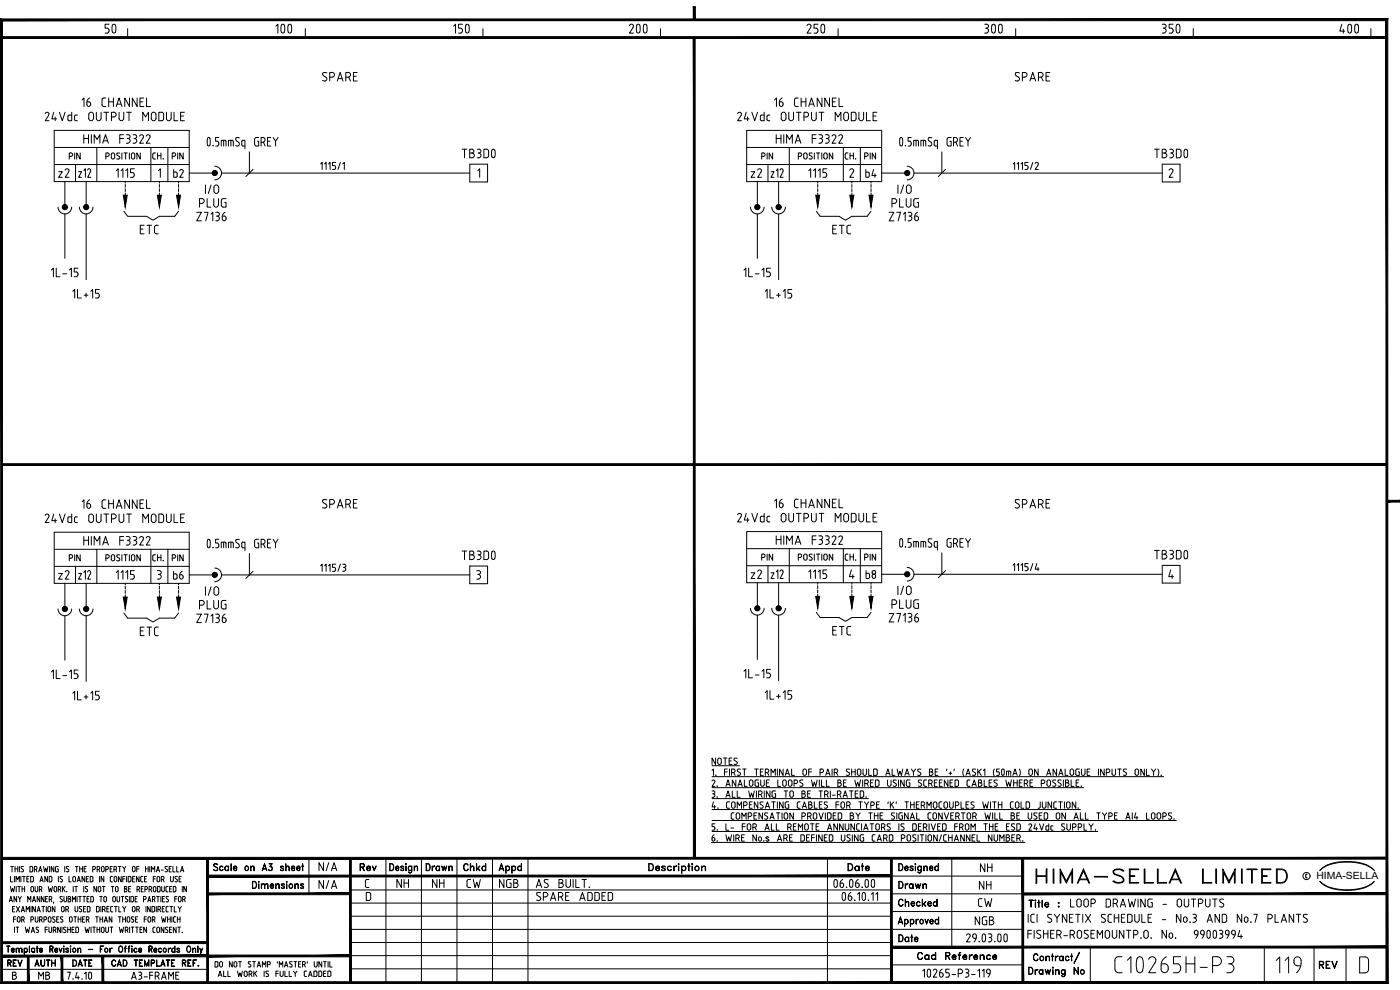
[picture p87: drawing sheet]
<svg xmlns="http://www.w3.org/2000/svg" width="420mm" height="297mm" viewBox="0 0 420 297" stroke-linecap="round" stroke-linejoin="round" font-family="sans-serif">
<defs><g id="words">
<g font-size="11.9">
<text x="26.5" y="13.4">50</text>
<text x="77.3" y="13.4">100</text>
<text x="132.6" y="13.4">150</text>
<text x="183.8" y="13.4">200</text>
<text x="239.2" y="13.4">250</text>
<text x="290.3" y="13.4">300</text>
<text x="345.7" y="13.4">350</text>
<text x="397.2" y="13.4">400</text>
</g>
<text font-size="7.9" x="310.1" y="266.3">HIMA-SELLA LIMITED</text>
<text font-size="6.6" x="58.2" y="188.4">Z7136</text>
<g font-size="6.2">
<text x="12.3" y="37.4">24Vdc OUTPUT MODULE</text>
<text x="220.1" y="37.4">24Vdc OUTPUT MODULE</text>
<text x="16.6" y="54.3">z2</text>
<text x="224.4" y="54.3">z2</text>
<text x="58.9" y="63.5">PLUG</text>
<text x="266.7" y="63.5">PLUG</text>
<text x="58.2" y="67.7">Z7136</text>
<text x="266" y="67.7">Z7136</text>
<text x="95.6" y="153.8">SPARE</text>
<text x="231.4" y="153.8">16 CHANNEL</text>
<text x="303.4" y="153.8">SPARE</text>
<text x="12.3" y="158">24Vdc OUTPUT MODULE</text>
<text x="220.1" y="157.7">24Vdc OUTPUT MODULE</text>
<text x="16.6" y="175">z2</text>
<text x="51.2" y="175.3">b6</text>
<text x="224.4" y="175">z2</text>
<text x="249.1" y="191.9">ETC</text>
<text x="266" y="188">Z7136</text>
</g>
<g font-size="5.7">
<text x="95.6" y="25.4">SPARE</text>
<text x="303.4" y="25.4">SPARE</text>
<text x="51.2" y="54.3">b2</text>
<text x="60.7" y="59.3">I/O</text>
<text x="268.5" y="59.3">I/O</text>
<text x="41.3" y="71.3">ETC</text>
<text x="249.1" y="71.3">ETC</text>
<text x="232.1" y="164.4">HIMA F3322</text>
<text x="60.7" y="179.9">I/O</text>
<text x="258.9" y="175">b8</text>
<text x="268.5" y="179.6">I/O</text>
<text x="58.9" y="183.8">PLUG</text>
<text x="266.7" y="183.8">PLUG</text>
<text x="41.3" y="191.9">ETC</text>
<text x="94.9" y="262.5">N/A</text>
<text x="293.5" y="262.8">NH</text>
<text x="94.9" y="267.8">N/A</text>
<text x="118.2" y="267.4">NH</text>
<text x="128.8" y="267.4">NH</text>
<text x="139.3" y="267.4">CW</text>
<text x="148.9" y="267.4">NGB</text>
<text x="293.2" y="268.1">NH</text>
<text x="159.8" y="271.3">SPARE ADDED</text>
<text x="292.8" y="273.4">CW</text>
<text x="320.3" y="273.4">LOOP DRAWING - OUTPUTS</text>
<text x="291.7" y="278.7">NGB</text>
</g>
<g font-size="5.3">
<text x="258.9" y="54.3">b4</text>
<text x="107.2" y="262.5">Rev</text>
<text x="127" y="262.5">Drawn</text>
<text x="138.3" y="262.5">Chkd</text>
<text x="253.6" y="262.5">Date</text>
<text x="268.8" y="267.8">Drawn</text>
<text x="268.8" y="273">Checked</text>
<text x="268.8" y="283.6">Date</text>
<text x="274.5" y="289.3">Cad Reference</text>
<text x="395.1" y="291.7">REV</text>
<text x="10.6" y="294.9">MB</text>
<text x="38.5" y="294.9">A3-FRAME</text>
</g>
<g font-size="4.9">
<text x="19.8" y="49">PIN</text>
<text x="44.8" y="49">CH.</text>
<text x="227.5" y="49">PIN</text>
<text x="252.9" y="49">CH.</text>
<text x="227.5" y="169.3">PIN</text>
<text x="252.9" y="169.3">CH.</text>
<text x="258.6" y="169.3">PIN</text>
<text x="1.4" y="291">REV</text>
<text x="9.5" y="291">AUTH</text>
<text x="20.8" y="291">DATE</text>
</g>
<text font-size="3" x="395.1" y="263.8">HIMA-SELLA</text>
</g></defs>
<!-- layer: 00-DRG_FRAME -->
<g fill="none" stroke="#000" stroke-width=".3">
<path d="M3.2 260h.8M3.6 260v1.6M4.5 260v1.6M5.3 260v1.6M5.8 260v1.6M9 260l.8 .1-.2 1.5h-.6zM13.1 260l.3 1.6 .3-1.1 .4 1.1 .3-1.6M14.9 260v1.6M16.2 260v1.6l-.8-1.6v1.6M17 260l-.3 .3v1.1l.3 .2M17 260h.5M19.4 260v1.6"/>
<path d="M22.6 260h.8M23 260v1.6M23.9 260v1.6M24.7 260v1.6M25.9 260h-.7v1.6h.7M28.2 260l.5 .4-.5 .5M28.3 260h-.5v1.6M32.1 260l.5 .4-.5 .5M32.2 260h-.4v1.6M33.7 260h-.6v1.6h.6M35.5 260h.8M35.9 260v1.6"/>
<path d="M36.8 260l.5 .7v.9M37.8 260l-.5 .7M41.7 260h-.7v1.6M43.7 260v1.6M44.5 260v1.6M45 260v1.6M51.4 260h-.6v1.6h.6M51.9 260v1.6h.7M53 260v1.6h.7M64.3 259.2l.6-.1 .4 .3-.4-.2-.7 .2 .1 .4 .8 .4a.55 .55 0 0 1 .2 .6 .55 .55 0 0 1-.4 .4l-.8-.3 .4 .3 .8-.3-.1-.5-1-.6-.1-.4zM66.1 259.9l.5-.1 .2 .4v-.2a.57 .57 0 0 0-.9 .5 .57 .57 0 0 0 .9 .6l.1-.2a.67 .67 0 0 1-1 .1 .67 .67 0 0 1 .2-1.1zM67.7 259.9l.5-.1 .3 .3-.3-.2a.61 .61 0 0 0-.7 .6 .61 .61 0 0 0 .7 .7l.3-.3a.66 .66 0 0 1-1 .1 .66 .66 0 0 1 .2-1.1z"/>
<path d="M68.5 259.8l.1 1.4zM69.3 259.1l.1 2.1zM75.2 259.8l.1 1.4zM75.6 259.9h.6l.1 1.3-.2-1.2-.3-.1-.5 .3zM79.4 259.1l.7 2.1-.7-1.8-.7 1.8zM81.1 259.9a.65 .65 0 0 1 .7 .5 .65 .65 0 0 1-.5 .8 .65 .65 0 0 1-.8-.4h.1a.57 .57 0 0 0 .9 .3l.2-.4M81.6 259.2l-.9-.1h1l-.6 .9M81.6 259.1l-.6 .9 .5 .1 .2 .3M84.3 259.9v.4M84.9 259.9l.2 .2a.52 .52 0 0 0-.5-.3 .52 .52 0 0 0-.4 .3l.8 .6M85.7 259.1l.1 2.1zM86.1 259.9h.6l.1 1.3-.2-1.2-.3-.1-.5 .3z"/>
<path d="M90.5 259.8l.6 .1zM90.8 259.1l.1 2.1zM92.7 257.5v10.7M115.8 257.5v37.3M117 259.1a1.08 1.08 0 0 1 1.2 1.1 1.08 1.08 0 0 1-1.2 1zM117.1 259.2a.97 .97 0 0 1 1 1 .97 .97 0 0 1-1 .9zM120.4 259.9v.4M121 259.9l.2 .2-.4-.3-.6 .3 .9 .6M121.8 259.1l.1 .3zM121.8 259.2h.1M121.8 259.8l.1 1.4zM122.7 259.9l.5-.1 .3 .3-.3-.2a.6 .6 0 0 0-.6 .6 .6 .6 0 0 0 .6 .6l.3-.2a.66 .66 0 0 1-1 0 .66 .66 0 0 1 .2-1z"/>
<path d="M123.5 259.8v1.8l-.6 .4-.3-.4 .4 .3 .4-.3zM124.3 259.8l.1 1.4zM124.7 259.9h.5l.1 1.3-.1-1.2-.4-.1-.4 .3zM126.5 257.5v37.3M137.1 257.5v37.3M147.8 257.5v37.3M150.5 259.1l.7 2.1-.7-1.8-.7 1.8zM151.8 259.8v2.2zM153.6 259.8l.1 2.2zM153.9 259.9a.64 .64 0 0 1 .8 .3 .64 .64 0 0 1-.2 .8 .64 .64 0 0 1-.8-.1l.4 .2a.6 .6 0 0 0 .6-.6 .6 .6 0 0 0-.6-.6l-.4 .2zM156.4 259.1l.1 2.1zM158.5 257.5v37.3"/>
<path d="M194.7 259.1h.7a1.15 1.15 0 0 1 .7 1.1 1.15 1.15 0 0 1-.7 1h-.7zM194.8 259.2a1.01 1.01 0 0 1 1.2 .7 1.01 1.01 0 0 1-.6 1.2h-.6zM198.8 259.9v.4M199.5 259.9l.2 .2-.4-.3-.8 .3 1.1 .6M202.2 259.8l.1 1.4zM203.5 259.2l.2-.1 .1 .2-.2 .1zM203.6 259.2h.1M203.6 259.8l.1 1.4zM204.5 259.8l.1 2.2zM206.4 259.8l.7 .1zM206.7 259.1l.1 2.1zM207.6 259.2l.2-.1 .1 .2-.2 .1z"/>
<path d="M207.7 259.2h.1M207.7 259.8l.1 1.4zM210.5 259.8l.1 1.4zM248.3 257.5v37.3M269.7 259.1a1.09 1.09 0 0 1 1.3 1.1 1.09 1.09 0 0 1-1.3 1zM269.8 259.2a.97 .97 0 0 1 1.1 1 .97 .97 0 0 1-1.1 .9zM273.3 259.9v.4M273.9 259.9l.2 .2-.4-.3-.6 .3 .9 .6M274.7 259.1l.1 .3zM274.7 259.2h.1M274.7 259.8l.1 1.4zM276.4 259.8l.1 1.6-.2 .5-.5 .1-.3-.4 .4 .3 .5-.3z"/>
<path d="M277.2 259.8l.1 1.4zM277.6 259.9h.6l.1 1.3-.2-1.2-.3-.1-.5 .3zM281.6 259.1l.1 2.1zM285.6 257.5v26.7M399.3 259.3l-1.7 .8-1.5 1.1 .5-.6M399.5 259.1a18.8 18.8 0 0 1 9.6 0M399.5 259.1l-2 .9M409 259.1l1.8 .8 1.7 1.3a10.9 10.9 0 0 0-8.2-2.5l-2.6 .1-2.4 .5M2.8 270.6l.5-1.6 .4 1.6M2.9 270.2h.7M3.1 266l.4 1.6 .3-1.1 .3 1.1 .3-1.6M3.2 263v1.6h.6"/>
<path d="M3.8 272.7h.5M4 275.8h.7M4.3 263v1.6M4.3 278.2v1.6M4.4 272h-.6v1.6h.6M4.5 260.7h.8M4.7 275.1h-.7v1.6M4.8 264.6v-1.6l.5 .9 .5-.9v1.6M4.8 278.2h.8M4.9 266v1.6M4.9 272l1 1.6M5 269v1.6l-.8-1.6v1.6"/>
<path d="M5.2 278.2v1.6M5.3 266h.8M5.4 275.1l.6 .2v1.2a.41 .41 0 0 1-.5 .2 .41 .41 0 0 1-.3-.5zM5.5 269l.4 .7v.9M5.7 266v1.6M5.9 272l-1 1.6M6.3 263v1.6M6.4 273.6l.5-1.6 .5 1.6M6.4 269l-.5 .7M6.5 260.6l.4 .3a.43 .43 0 0 1 0 .6 .43 .43 0 0 1-.6 0M6.5 276l.7-.3-.1-.6h-.6v1.6M6.5 273.1h.7"/>
<path d="M6.6 266v1.6M6.6 266.7h.8M6.8 263h.8M7 276l.3 .7M7 260h-.6l.1 .6M7.2 263v1.6M7.4 266v1.6M7.6 278.2l.3 1.6 .3-1.1 .4 1.1 .3-1.6M7.9 273.6v-1.6l.4 .9 .5-.9v1.6M8.1 263.7h.5M8.3 270.6v-1.6l.5 .9 .4-.9v1.6M8.7 263h-.6v1.6h.6"/>
<path d="M9.3 276l.7-.3-.1-.6h-.6v1.6M9.3 272v1.6M9.4 279.8l.5-1.6 .5 1.6M9.5 266l.5 .2v1.2a.37 .37 0 0 1-.3 .2 .37 .37 0 0 1-.4-.2v-1zM9.5 279.4h.7M9.7 270.6l.5-1.6 .5 1.6M9.9 270.2h.6M10 263.3l-.2-.3h-.6v1.6l.6-.1 .2-.3M10 263.3v.9M10.3 260.9l.8-.3-.2-.6h-.6v1.6M10.5 266l.1 1.4a.37 .37 0 0 0 .3 .2 .37 .37 0 0 0 .4-.2v-1.4M10.6 275.1v1.4a.41 .41 0 0 0 .5 .2 .41 .41 0 0 0 .3-.5v-1.1"/>
<path d="M10.6 272v1.6l-.8-1.6v1.6M10.8 260.9l.3 .7M10.9 278.3v.4l.5 .4a.42 .42 0 0 1 .1 .6 .42 .42 0 0 1-.7 0M10.9 278.3h.7M11.1 273.6l.5-1.6 .5 1.6M11.3 273.1h.6M11.6 261.6l.5-1.6 .5 1.6M11.8 261.1h.6M11.8 266.9l.7-.2-.1-.7h-.6v1.6M11.9 276h.4M11.9 269v1.6l-.7-1.6v1.6M12 264.6l.5-1.6 .5 1.6"/>
<path d="M12.1 264.1h.7M12.3 275l.4 .5-.4 .5M12.3 275.1h-.4v1.6M12.3 266.9l.3 .7M12.4 276l.3 .7M12.6 272h.8M13 272v1.6M13.2 276l.7-.3-.1-.6h-.6v1.6M13.2 269v1.6l-.8-1.6v1.6M13.5 278.9h.7M13.7 269.7h.4M13.9 272v1.6"/>
<path d="M14.2 278.2h-.7v1.6M14.3 263v1.6l-.8-1.6v1.6M14.3 269h-.6v1.6h.6M14.4 273.1v.3a.41 .41 0 0 0 .5 .2 .41 .41 0 0 0 .3-.5M14.4 272.4v-.2a.41 .41 0 0 1 .5-.2 .41 .41 0 0 1 .3 .4M14.4 272.4v.7M14.5 266l.3 1.6 .3-1.1 .3 1.1 .3-1.6M14.7 275.1l.5 .2v1.2a.41 .41 0 0 1-.4 .2 .41 .41 0 0 1-.3-.5zM14.7 278.2v1.4a.41 .41 0 0 0 .5 .2 .41 .41 0 0 0 .3-.4v-1.2M14.8 269.9l.7-.3-.1-.6h-.6v1.6M15.2 272.4v.7M15.2 269.9l.4 .7"/>
<path d="M15.6 263.3l-.2-.3h-.6v1.6l.6-.1 .2-.3M15.6 263.3v.9M16 279.1h.4M16.1 270.6l-.1 .4M16.4 278.2l.4 .4-.4 .5M16.4 278.2h-.4v1.6M16.4 266l.5 .2v1.2a.37 .37 0 0 1-.3 .2 .37 .37 0 0 1-.3-.2l-.1-1zM16.5 272v1.6l-.8-1.6v1.6M16.5 279.1l.3 .7M16.5 275.1h-.4l-.3 .2v.3l.6 .4a.43 .43 0 0 1 0 .6 .43 .43 0 0 1-.6 0M17 275.8h.5M17.2 260.7h.3v.9h-.5"/>
<path d="M17.5 266.9l.7-.2-.1-.7h-.6v1.6M17.5 263v1.6M17.7 275.1h-.7v1.6h.7M17.9 266.9l.4 .7M18 264.5l.4 .1M18.1 278.2v1.6l-.8-1.6v1.6M18.4 273.1l.1 .3a.41 .41 0 0 0 .5 .2 .41 .41 0 0 0 .3-.5M18.5 273.1v-.9a.41 .41 0 0 1 .5-.2 .41 .41 0 0 1 .3 .4v.7M18.6 278.2v1.6M18.7 269h-.4l-.3 .2 .1 .3 .5 .4a.42 .42 0 0 1 0 .6 .42 .42 0 0 1-.6 0M18.7 276a.42 .42 0 0 1 .1 .6 .42 .42 0 0 1-.7 0M18.7 266v1.6"/>
<path d="M18.8 263l-.5-.1-.3 .3 .1 .3 .6 .6-.3 .5M18.9 275.1h-.5l-.2 .2v.3l.5 .4M19 266.6l.5 1M19.2 269v1.4a.37 .37 0 0 0 .4 .2 .37 .37 0 0 0 .3-.2l.1-1.4M19.3 278.8l.3 .3a.42 .42 0 0 1 .1 .6 .42 .42 0 0 1-.6 0M19.5 266l-.8 .9M19.7 272.9l.8-.3-.1-.6h-.7v1.6M19.8 278.3h-.7l.1 .5M20.1 267.5h.1M20.1 260.6l.4 .3a.42 .42 0 0 1 .1 .6 .42 .42 0 0 1-.7 0M20.2 272.9l.4 .7M20.3 278.2v1.6"/>
<path d="M20.3 278.9h.8M20.4 269l.7 .1v.4l-.3 .2 .4 .4-.4 .5h-.4zM20.4 269.7h.4M20.7 260h-.7l.1 .6M20.7 263v1.6h.7M21 275.1l.6 .2v1.2a.41 .41 0 0 1-.5 .2 .41 .41 0 0 1-.3-.5zM21.1 278.2v1.6M21.6 278.9h.5M21.7 270.6v-1.6l.5 .9 .5-.9v1.6M21.8 264.1l.1 .3a.41 .41 0 0 0 .5 .2 .41 .41 0 0 0 .3-.5M21.8 264.1l.1-.9a.41 .41 0 0 1 .5-.2 .41 .41 0 0 1 .3 .4v.7M22 266v1.6"/>
<path d="M22.2 275.1h.8M22.3 278.2h-.7v1.6h.7M22.4 266h.8M22.5 273.1l.1 .3a.41 .41 0 0 0 .5 .2 .41 .41 0 0 0 .2-.5M22.5 272v1.1M22.6 275.1v1.6M22.8 266v1.6M23.1 269v1.6M23.2 264.6l.4-1.6 .5 1.6M23.3 264.1h.7M23.3 272v1.1M23.5 275.1v1.6"/>
<path d="M23.5 275.8h.8M23.6 279.4l-.2 .4h-.6v-1.6l.7 .2 .1 1M23.6 269h.8M23.9 272v.5l.5 .4a.42 .42 0 0 1 0 .6 .42 .42 0 0 1-.6 0M23.9 272h.7M23.9 260.7h.8M24 269v1.6M24.3 275.1v1.6M24.8 275.8h.5M24.9 269h.8M25.1 272.7h.4M25.1 266v1.6"/>
<path d="M25.2 260.7h.5M25.3 269v1.6M25.4 275.1h-.6v1.6h.6M25.4 263v1.6l-.8-1.6v1.6M25.5 278.2l.4 1.6 .3-1.1 .3 1.1 .3-1.6M25.6 267.5l.4 .1M25.7 272h-.6v1.6h.6M25.9 276l.8-.3-.2-.6h-.6v1.6M25.9 263.7h.5M26.1 269.7h.5M26.3 266h-.4l-.3 .2v.3l.7 .6-.3 .5M26.4 276l.3 .7"/>
<path d="M26.6 263h-.7v1.6h.7M26.7 273.6l.3-.4v-1.1l-.8-.1v1.6h.5M26.8 269h-.7v1.6h.7M27.3 278.2v1.6M27.8 278.2h.8M27.8 260.9h.5M27.9 263.3l-.2-.3h-.6v1.6l.7-.2 .1-1.1M28 269.3l-.1-.3h-.7v1.6h.7l.1-.4M28 269.3v.9M28.2 278.2v1.6M28.7 275.1h.8M29 266v1.6l-.8-1.6v1.6"/>
<path d="M29.1 275.1v1.6M29.1 278.2v1.6M29.1 278.9h.8M29.1 260.9l.8-.3-.2-.6h-.6v1.6M29.5 273.6l.3-.4-.1-1.1-.7-.1v1.6h.5M29.6 260.9l.4 .7M29.7 266l.5 .2v1.2a.37 .37 0 0 1-.3 .2 .37 .37 0 0 1-.4-.2v-1zM29.8 263v1.6M29.9 269h.8M29.9 278.2v1.6M30 275.1v1.6M30 275.8h.8"/>
<path d="M30.3 272v1.6M30.3 269v1.6M30.4 261.1l.1 .3a.41 .41 0 0 0 .5 .2 .41 .41 0 0 0 .3-.5M30.5 261.1v-.9a.41 .41 0 0 1 .5-.2 .41 .41 0 0 1 .3 .4v.7M30.6 278.2l.6 .2v1.2a.41 .41 0 0 1-.5 .2 .41 .41 0 0 1-.3-.4zM30.7 266h.8M30.8 272.9h.4M30.8 275.1v1.6M31.1 266v1.6M31.2 263v1.6l-.9-1.6v1.6M31.2 269.4v-.2a.37 .37 0 0 1 .3-.2 .37 .37 0 0 1 .4 .2v1.2a.37 .37 0 0 1-.4 .2 .37 .37 0 0 1-.3-.2v-.3M31.2 272l.4 .4-.4 .5"/>
<path d="M31.2 272h-.4v1.6M31.2 269.4v.8M31.3 272.9l.3 .7M31.3 276.7l.5-1.6 .5 1.6M31.5 276.3h.6M31.7 278.2l.1 1.4a.41 .41 0 0 0 .4 .2 .41 .41 0 0 0 .3-.4l.1-1.2M31.8 260.9h.4M32.1 272.7h.5M32.7 272h-.6v1.6h.6M33 278.2h.8M33.1 260.7h.4M33.1 263.3v1.1l.7 .2"/>
<path d="M33.2 273.2l.3 .4M33.2 272.3v.9M33.4 266h.8M33.4 278.2v1.6M33.5 273.6h.4M33.6 275.1v1.6l-.8-1.6v1.6M33.8 263h-.6l-.1 .3M33.8 266v1.6M33.9 272h-.5l-.2 .3M34 269l.6 .2v1.2a.37 .37 0 0 1-.4 .2 .37 .37 0 0 1-.3-.2l-.1-1zM34.2 260.9l.8-.3-.2-.6h-.6v1.6M34.2 264.1l.1 .3a.41 .41 0 0 0 .5 .2 .41 .41 0 0 0 .3-.5"/>
<path d="M34.2 264.1l.1-.9a.41 .41 0 0 1 .5-.2 .41 .41 0 0 1 .3 .4v.7M34.4 272h.8M34.7 260.9l.3 .7M34.8 272v1.6M35.1 269l.1 1.4a.37 .37 0 0 0 .3 .2 .37 .37 0 0 0 .3-.2l.1-1.4M35.4 266.4v-.2a.37 .37 0 0 0-.4-.2 .37 .37 0 0 0-.3 .2v1.2a.37 .37 0 0 0 .3 .2 .37 .37 0 0 0 .4-.2v-.3M35.5 266.4v.8M35.5 275.1h.8M35.7 272v1.6h.6M35.8 278.2l.3 1.6 .4-1.1 .3 1.1 .3-1.6M35.9 275.1v1.6M36.4 263v1.6l-.8-1.6v1.6"/>
<path d="M36.4 269h.8M36.8 269v1.6M36.8 272l.5 .7v.9M36.8 275.1v1.6M36.8 275.8h.9M36.9 263.7h.6M37.3 266l.7 .1v.4l-.3 .2 .4 .4-.4 .5h-.4zM37.3 266.7h.4M37.5 263h-.6v1.6M37.6 279.1l.8-.2-.2-.7h-.6v1.6M37.7 275.1v1.6M37.8 272l-.5 .7"/>
<path d="M38 263v1.6M38.1 279.1l.3 .7M38.3 275.1l.6 .2v1.2a.41 .41 0 0 1-.5 .2 .41 .41 0 0 1-.3-.5zM38.3 269h-.4l-.3 .2 .1 .3 .5 .4a.42 .42 0 0 1 0 .6 .42 .42 0 0 1-.6 0M38.6 266.7h.5M38.8 269v1.6M38.9 278.2v1.6M39.2 266h-.6v1.6h.6M39.3 263.3l-.2-.3h-.6v1.6l.7-.2 .1-1.1M39.3 269l.7 .1-.1 1.5h-.6zM39.4 278.2h.8M39.7 273.1l.1 .3a.41 .41 0 0 0 .4 .2 .41 .41 0 0 0 .3-.5"/>
<path d="M39.7 272.4l.1-.2a.41 .41 0 0 1 .4-.2 .41 .41 0 0 1 .3 .4M39.7 261.1l.1 .3a.41 .41 0 0 0 .5 .2 .41 .41 0 0 0 .3-.5M39.7 272.4v.7M39.8 261.1v-.9a.41 .41 0 0 1 .5-.2 .41 .41 0 0 1 .3 .4v.7M39.8 278.2v1.6M39.8 263.7h.5M40.2 275.1h-.5l-.3 .2 .1 .3 .5 .4a.42 .42 0 0 1 .1 .6 .42 .42 0 0 1-.7 0M40.4 263h-.6v1.6h.6M40.6 272.4v.7M40.6 269.7h.4M40.7 275.8h.4M40.7 278.2h.8"/>
<path d="M41 272.9l.8-.3-.2-.6h-.6v1.6M41 260.7h.7M41.1 278.2v1.6M41.1 266.9h.4l.4 .7M41.2 269h-.6v1.6h.6M41.3 275.1h-.6v1.6h.6M41.5 266l.4 .4-.4 .5M41.5 266h-.4v1.6M41.5 272.9l.3 .7M41.7 263v1.6l-.8-1.6v1.6M42 278.9h.5M42.2 263.3l.1 1.1 .6 .2"/>
<path d="M42.4 266.7h.5M42.7 278.2h-.7v1.6h.7M42.9 263h-.5l-.2 .3M43 266h-.6v1.6h.6M43.1 269.9l.7-.3-.1-.6h-.6v1.6M43.3 275.8h.6M43.4 263.7h.5M43.5 266.9l.7-.2-.1-.7h-.6v1.6M43.7 260.7h.8M43.8 272v1.6M43.9 275.1h-.6v1.6M44 278.2v1.6l-.9-1.6v1.6"/>
<path d="M44 263h-.6v1.6h.6M44.3 270.6l.5-1.6 .5 1.6M44.5 270.2h.6M44.6 275.1l.6 .2v1.2a.41 .41 0 0 1-.5 .2 .41 .41 0 0 1-.3-.5zM44.7 266.9l.8-.2-.2-.7h-.6v1.6M45.1 272v1.6l-.8-1.6v1.6M45.2 266.9l.4 .7M45.4 261.6v-1.6l.6 .9 .4-.9v1.6M45.7 276l.8-.3-.2-.6h-.6v1.6M45.8 269.9l.7-.3-.2-.6h-.5v1.6M45.9 279.4l.2 .4h.5M46 263.7h.7"/>
<path d="M46.1 273.6l.3-.4v-1.1l-.8-.1v1.6h.5M46.2 276l.3 .7M46.2 266l.5 .2v1.2a.37 .37 0 0 1-.3 .2 .37 .37 0 0 1-.3-.2l-.1-1zM46.2 269.9l.3 .7M46.6 278.2l-.6 .2-.1 1M46.7 263h-.7v1.6M46.9 272v1.6M46.9 261.6l.5-1.6 .5 1.6M47 269h.8M47.1 261.1h.6M47.1 264.1l.1 .3a.41 .41 0 0 0 .5 .2 .41 .41 0 0 0 .2-.5M47.1 264.1l.1-.9a.41 .41 0 0 1 .5-.2 .41 .41 0 0 1 .2 .4v.7"/>
<path d="M47.3 278.2l.5 .2v1.2a.41 .41 0 0 1-.5 .2 .41 .41 0 0 1-.2-.4zM47.4 272.9l.8-.3-.2-.6h-.6v1.6M47.4 269v1.6M47.9 272.9l.3 .7M48 266.3l-.1-.3h-.6v1.6l.6-.1 .1-.3M48.1 266.3v.9M48.3 269v1.6M48.4 261.1h.6M48.4 263.9l.8-.3-.1-.6h-.7v1.6M48.5 275.1l.3 1.6 .3-1.1 .4 1.1 .3-1.6M48.5 266l.1 1.4a.37 .37 0 0 0 .3 .2 .37 .37 0 0 0 .4-.2v-1.4M48.7 272.7h.5"/>
<path d="M48.7 269.7h.5M48.9 263.9l.4 .7M49.2 278.2v1.6l-.8-1.6v1.6M49.4 272h-.7v1.6h.7M49.4 269h-.7v1.6h.7M49.5 261.5l.4 .1M49.7 260.6l.6 .5-.4 .5M50 269.6l.4 .3a.42 .42 0 0 1 .1 .6 .42 .42 0 0 1-.7 0M50.2 272l-.3 .1-.1 1.1 .4 .4M50.2 272h.3M50.2 273.6h.3M50.2 279.1a.42 .42 0 0 1 .1 .6 .42 .42 0 0 1-.6 0"/>
<path d="M50.2 260h-.6l.1 .6M50.3 275.1v1.6M50.3 275.8h.8M50.4 278.3l-.4-.1-.3 .2v.3l.5 .4M50.4 266h-.4l-.2 .3v1.1l.6 .2M50.6 269h-.7l.1 .6M50.8 260.7h.4M50.9 278.9h.5M50.9 266.7h.5M51 272h.8M51.1 275.1v1.6M51.2 264.1l.1 .3a.41 .41 0 0 0 .4 .2 .41 .41 0 0 0 .3-.5"/>
<path d="M51.2 263v1.1M51.4 272v1.6M51.5 266h-.6v1.6h.6M51.5 278.2h-.6v1.6h.6M51.6 275.1v1.6M52 263v1.1M52.3 272v1.6h.6M52.4 275l-.3 .2v1.1l.3 .4M52.4 276.7h.3M52.4 275.1h.3M52.5 269.7h.6M52.5 264.5l.4 .1"/>
<path d="M52.8 266.3l-.2-.3h-.6v1.6l.6-.1 .2-.3M52.8 266.3v.9M52.9 278.2v1.6l-.9-1.6v1.6M53.1 269h-.6v1.6M53.2 263l-.4-.1-.3 .3 .1 .3 .6 .6-.3 .5M53.2 275.1v1.6M53.2 275.8h.8M53.3 278.2h.9M53.4 272l.5 .7v.9M53.7 278.2v1.6M53.7 263.7h.5M53.7 269l.6 .2v1.2a.37 .37 0 0 1-.4 .2 .37 .37 0 0 1-.3-.2v-1z"/>
<path d="M54 275.1v1.6M54.2 261.6l.5-1.6 .5 1.6M54.3 261.1h.7M54.4 263h-.7v1.6h.7M54.4 272l-.5 .7M54.7 279.8h.1M54.7 266v1.6M54.8 269.9l.8-.3-.2-.6h-.6v1.6M55.3 269.9l.3 .7M55.9 266v1.6l-.7-1.6v1.6M70.1 260.4h.9l-.1-.4a.57 .57 0 0 0-.8 .5 .57 .57 0 0 0 .8 .6l.2-.2a.62 .62 0 0 1-.9 .1 .62 .62 0 0 1-.1-.9 .62 .62 0 0 1 .9-.1l.1 .5h-1M75.8 264.4a1.09 1.09 0 0 1 1.2 1.1 1.09 1.09 0 0 1-1.2 1.1z"/>
<path d="M75.8 264.5a.97 .97 0 0 1 1.2 1 .97 .97 0 0 1-1.2 1zM77.6 264.4l.1 .3zM77.6 264.5h.1M77.6 265.1l.1 1.5zM78.4 265.1l.1 1.5zM78.8 265.2h.6l.1 1.4-.2-1.2-.3-.2-.5 .4zM78.8 260.7h1.1M79 260.7h.8M79.7 265.2h.6l.1 1.4-.1-1.2-.4-.2-.4 .4zM80.6 260.9l.3 .3M81.2 265.8h.8l-.1-.4a.56 .56 0 0 0-.8 .5 .56 .56 0 0 0 .8 .5l.2-.1a.62 .62 0 0 1-.8 0 .62 .62 0 0 1-.1-.8 .62 .62 0 0 1 .8-.1l.1 .5h-.9M81.3 260l.4 .5-.4 .7"/>
<path d="M82.7 265.1l.1 1.5zM83.1 265.2h.6l.1 1.4-.2-1.2-.3-.2-.5 .4zM84.2 261.1h.8M84.2 260.2l.9 .6-.3 .4h-.6v-.3l.1 .3M84.2 260h.8M84.5 266.4h.8M84.5 265.6l.8 .4 .1 .3a.52 .52 0 0 1-.5 .3 .52 .52 0 0 1-.5-.3l.2 .2M84.5 265.4h.8M84.6 265.2v.4M84.9 260.7v.5M85.2 265.2l.2 .3a.52 .52 0 0 0-.5-.4 .52 .52 0 0 0-.5 .4l.9 .6M85.2 266v.5"/>
<path d="M86 264.4l.1 .3h-.2zM86 264.5h.1M86 265.1l.1 1.5zM87.5 260.4h.9l-.1-.4a.57 .57 0 0 0-.8 .5 .57 .57 0 0 0 .8 .6l.2-.2a.62 .62 0 0 1-.9 .1 .62 .62 0 0 1-.1-.9 .62 .62 0 0 1 .9-.1l.1 .5h-1M88.5 265.1l.1 1.5zM88.8 265.2h.7v1.4l-.1-1.2-.4-.2-.4 .4zM89.1 260.4h.9l-.1-.4a.57 .57 0 0 0-.8 .5 .57 .57 0 0 0 .8 .6l.2-.2a.62 .62 0 0 1-.9 .1 .62 .62 0 0 1-.1-.9 .62 .62 0 0 1 .9-.1l.1 .5h-1M90.3 266.4h.7M90.3 265.6l.7 .4 .1 .3a.52 .52 0 0 1-.5 .3 .52 .52 0 0 1-.5-.3l.2 .2M90.3 265.4h.7M90.3 265.2v.4M91 265.2l.1 .3a.52 .52 0 0 0-.5-.4 .52 .52 0 0 0-.5 .4l.9 .6"/>
<path d="M91 266v.5M105.2 267h162.3M105.2 271h162.3M105.2 274.9h162.3M105.2 278.9h162.3M118.8 260.4h.8l-.2-.5a.58 .58 0 0 0-.6 .7 .58 .58 0 0 0 .7 .5l.1-.3-.1 .3a.63 .63 0 0 1-.8-.6 .63 .63 0 0 1 .9-.5l.1 .5h-.9M120.3 260h.8M120.3 260.2l.8 .4 .1 .3-.4 .3-.6-.3M121 260.6v.5M149.9 260.7h1.1M150 260.6h.9M151.8 260.1a.63 .63 0 0 1 1 0 .63 .63 0 0 1 0 .9 .63 .63 0 0 1-1-.1l.4 .2a.61 .61 0 0 0 .7-.6 .61 .61 0 0 0-.7-.6z"/>
<path d="M155.4 260.1l.4-.3 .6 .3-.3-.2a.61 .61 0 0 0-.7 .6 .61 .61 0 0 0 .7 .6l.3-.2a.66 .66 0 0 1-.9 .2 .66 .66 0 0 1-.1-1zM196.8 260.4h1v-.2a.56 .56 0 0 0-.8-.1 .56 .56 0 0 0 0 .9 .56 .56 0 0 0 .8-.2 .61 .61 0 0 1-.9 .1 .61 .61 0 0 1 .2-.9 .61 .61 0 0 1 .8 .5h-1.1M198.6 261.1h1M198.6 260.2l1.1 .6-.4 .4-.8-.3 .3 .2M198.6 260h1M199.5 260.6v.5M200.4 260.1l.7-.3 .3 .4a.56 .56 0 0 0-.8-.1 .56 .56 0 0 0 0 .9 .56 .56 0 0 0 .8-.2l.1 .1a.69 .69 0 0 1-1 .2 .69 .69 0 0 1-.1-1zM202.4 260.1l.7-.3-.8 .6zM204.6 260.1a.69 .69 0 0 1 1-.1 .69 .69 0 0 1 0 1 .69 .69 0 0 1-1-.1l.4 .2a.61 .61 0 0 0 .8-.6 .61 .61 0 0 0-.8-.6zM210.6 260.2l.5-.4 .5 .1 .2 1.3-.3-1.2-.4-.1zM267.5 262.9h39.5M267.5 268.2h39.5"/>
<path d="M267.5 273.5h39.5M267.5 278.8h39.5M269.7 276.7h1.1M269.8 276.6h.9M270.2 275.1l.7 2.1-.7-1.8-.6 1.8zM271.4 275.8l.1 2.1zM271.6 260.4h.9l-.3-.5a.58 .58 0 0 0-.6 .7 .58 .58 0 0 0 .8 .5l.2-.2a.61 .61 0 0 1-.9 .1 .61 .61 0 0 1-.1-.9 .61 .61 0 0 1 .9-.1l.1 .5h-1M271.7 275.9a.65 .65 0 0 1 .9 .6 .65 .65 0 0 1-.9 .6l-.2-.2 .4 .2a.61 .61 0 0 0 .6-.6 .61 .61 0 0 0-.6-.6l-.4 .2zM273.2 275.8l.1 2.1zM273.2 261.1h.8M273.2 260.2l.9 .6-.4 .4-.6-.3 .2 .2M273.2 260h.8"/>
<path d="M273.4 275.9a.65 .65 0 0 1 .9 .6 .65 .65 0 0 1-.9 .6l-.1-.2 .3 .2a.61 .61 0 0 0 .6-.6 .61 .61 0 0 0-.6-.6l-.3 .2zM273.9 260.6v.5M274.9 275.8l.1 1.4zM275.3 275.9l.4-.1-.7 .6zM275.5 260.1l.3-.3 .6 .3-.3-.2a.6 .6 0 0 0-.6 .6 .6 .6 0 0 0 .6 .6l.3-.2a.64 .64 0 0 1-.9 .2 .64 .64 0 0 1 0-1zM277.6 275.8l.5 1.2 .5-1.2-.5 1.4zM279 260.4h.9l-.3-.5a.59 .59 0 0 0-.6 .7 .59 .59 0 0 0 .8 .5l.2-.2a.61 .61 0 0 1-.9 .1 .61 .61 0 0 1-.1-.9 .61 .61 0 0 1 .9-.1l.1 .5h-1M279.1 276.4h.9l-.1-.4a.56 .56 0 0 0-.8 .5 .56 .56 0 0 0 .8 .5l.2-.1a.61 .61 0 0 1-.9 .1 .61 .61 0 0 1 0-.9 .61 .61 0 0 1 .8-.1l.1 .5h-1M280.6 260.1l.3-.3 .7 .3-.4-.2a.6 .6 0 0 0-.6 .6 .6 .6 0 0 0 .6 .6l.4-.2a.64 .64 0 0 1-1 .2 .64 .64 0 0 1 0-1zM280.9 275.9l.4-.1 .3 .3-.3-.2a.61 .61 0 0 0-.6 .6 .61 .61 0 0 0 .6 .6l.3-.2a.62 .62 0 0 1-.9 .1 .62 .62 0 0 1 0-.9zM281.6 275.1l.1 2.1zM308.8 270.1h1.3z"/>
<path d="M309.4 270.1v2.1l.1-2.1M310.6 270.1l.3 .1-.2 .1zM310.7 270.1h.1M310.7 270.7l.1 1.5zM311.4 270.7l.7 .2zM311.7 270.1l.1 2.1zM312.7 270.1l.1 2.1zM313.6 271.4h1v-.2a.56 .56 0 0 0-.8-.2 .56 .56 0 0 0 0 .9 .56 .56 0 0 0 .8-.1 .65 .65 0 0 1-1 .1 .65 .65 0 0 1 .2-1h.7l.2 .6h-1.1M317.6 270.9l.2-.2 .1 .3-.2 .1zM317.6 272l.2-.1 .1 .2zM317.7 270.9h.1M317.7 272h.1"/>
<path d="M392.3 262.3l-.4 .1v.7l.4 .3M396.6 265l.9 .6M396.6 265l-.5-.5 1.5 1.1 1.7 .7M397.5 260l-.9 .6M397.5 265.6l.9 .5a16.5 16.5 0 0 0 9.8 .7 7.9 7.9 0 0 0 4.3-2.3 10.9 10.9 0 0 1-8.2 2.5l-2.6-.2-2.4-.5M.5 290.8h61.8M1.9 283.8l1.1 .1zM2.4 283.9v1.8l.1-1.8M3.4 285h.8l-.1-.4a.51 .51 0 0 0-.7 .5 .51 .51 0 0 0 .7 .5l.2-.1a.55 .55 0 0 1-.8 0 .55 .55 0 0 1 0-.7 .55 .55 0 0 1 .7-.2l.1 .5h-.9M4.4 291.7h-.6v2.1h.6a.59 .59 0 0 0 .5-.6 .59 .59 0 0 0-.6-.6M4.8 284.5l.1 1.2zM5.1 284.6h.6l.1 1.1-.2-1.1h-.3l-.4 .2z"/>
<path d="M6 284.6h.5l.1 1.1-.1-1.1h-.3l-.4 .2zM7.2 284.5l.1 1.9zM7.5 284.6a.56 .56 0 0 1 .8 .5 .56 .56 0 0 1-1 .4l.3 .2a.55 .55 0 0 0 .6-.6 .55 .55 0 0 0-.6-.5l-.3 .1zM8.8 283.8l.1 1.9zM9.7 284.6l.3-.1 .4 .2-.4-.1a.55 .55 0 0 0-.5 .5 .55 .55 0 0 0 .5 .6l.4-.2a.59 .59 0 0 1-1 0 .59 .59 0 0 1 .3-.9zM10.4 284.5v1.2zM10.9 284.5l.5 .1zM11.1 283.8l.1 1.9zM11.9 285h.8l-.1-.4a.51 .51 0 0 0-.7 .5 .51 .51 0 0 0 .7 .5l.2-.1a.55 .55 0 0 1-.8 0 .55 .55 0 0 1-.1-.8 .55 .55 0 0 1 .8-.1l.1 .5h-.9M15 284.7l.8-.1v-.6l-.8-.1-.1 1.8v-1.9l.9 .1v.8l-.8 .1M15.4 284.8l.5 .9-.4-.9M16.5 285h.8l-.1-.4a.51 .51 0 0 0-.7 .5 .51 .51 0 0 0 .7 .5l.1-.2-.1 .3a.57 .57 0 0 1-.8-.6 .57 .57 0 0 1 .9-.5v.5h-.8"/>
<path d="M17.7 284.5l.5 1.1 .4-1.1-.4 1.2zM19.1 283.8l.1 .3zM19.1 283.9h.1M19.1 284.5l.1 1.2zM19.8 284.8l.8 .6-.3 .3-.6-.2 .2 .2M19.8 284.6h.7M19.9 284.6v.3M20.2 291.7h.9l-.6 2.1M20.4 284.6l.2 .1-.3-.2-.6 .2 .8 .6M20.4 285.2v.5M21.1 283.9l.2 .1-.2 .1zM21.1 283.9h.1"/>
<path d="M21.1 284.5l.1 1.2zM23.1 291.7l-.5 1.6h1.2M23.3 284.5l.1 1.2zM23.5 292.9v.9M23.6 284.6h.6l.1 1.1-.2-1.1h-.3l-.4 .2zM25.4 292.1l.4-.4v2.1M26.5 284.8l1.3 .1zM26.7 291.9v1.7M27.4 291.9v1.7l-.4 .2-.3-.2M30.1 283.8h.9l-.9 .1v1.8zM30.1 284.7h.5l-.5 .1M33 284.5v1.2z"/>
<path d="M33.3 284.6l.4-.1-.7 .5zM33.7 288.3l.6-.3 .4 .5a.59 .59 0 0 0-.7-.4 .59 .59 0 0 0-.4 .6v.5a.59 .59 0 0 0 .3 .6 .59 .59 0 0 0 .6-.1l.2-.2a.63 .63 0 0 1-.7 .4 .63 .63 0 0 1-.5-.7zM35.3 289.5h1M35.4 289.4h.8M35.8 288l.7 1.9-.7-1.6-.6 1.6zM35.9 283.9l.1-.1a.96 .96 0 0 1 .9 1 .96 .96 0 0 1-.9 .9 1.21 1.21 0 0 1-.1-1.8zM35.9 284l.2-.1a.91 .91 0 0 1 .7 .9 .91 .91 0 0 1-.7 .9l-.4-.7zM37 288a.98 .98 0 0 1 1.1 1 .98 .98 0 0 1-1.1 .9zM37 288.1a.88 .88 0 0 1 1.1 .9 .88 .88 0 0 1-1.1 .8zM37.3 284.5l.5 .1zM37.7 283.9l-.2 1.8v-1.5l.4-.4-.3 .2M38.4 284.5l.5 .1z"/>
<path d="M38.8 283.9l-.2 1.8v-1.5l.4-.4-.3 .2M39.5 283.8l.1 .3zM39.5 283.9h.1M39.5 284.5l.1 1.2zM40.3 288l1 .1zM40.4 284.6l.4-.1 .2 .3-.1-.2a.51 .51 0 0 0-.7 .5 .51 .51 0 0 0 .7 .5l.2-.1a.59 .59 0 0 1-.9 0 .59 .59 0 0 1 .2-.9zM40.7 288.1v1.8l.1-1.8M41.6 285h.8l-.1-.4a.51 .51 0 0 0-.7 .5 .51 .51 0 0 0 .7 .5l.2-.1a.55 .55 0 0 1-.7 0 .55 .55 0 0 1-.1-.7 .55 .55 0 0 1 .7-.2l.1 .5h-.9M41.9 289.8v-1.7l.9-.1h-1v1.9M43.4 288l.6 1.7 .7-1.7v1.9l-.1-1.4-.6 1.4-.5-1.4-.1 1.4zM44.7 284.7l.8-.1v-.6l-.8-.1v1.8v-1.9l.9 .2-.1 .7-.8 .1M45.1 284.8l.6 .9-.5-.9"/>
<path d="M45.4 288.9l.8-.1v-.6l-.8-.1v1.8v-1.9l.9 .2-.1 .7-.8 .1M46.2 285h.8l-.1-.4a.51 .51 0 0 0-.7 .5 .51 .51 0 0 0 .7 .5l.1-.2-.1 .3a.57 .57 0 0 1-.8-.6 .57 .57 0 0 1 .9-.5l.1 .5h-.9M47 288l.1 1.8 .9 .1h-1zM47.8 284.6l.4-.1 .2 .3-.1-.2a.51 .51 0 0 0-.7 .5 .51 .51 0 0 0 .7 .5l.1-.2-.1 .3a.62 .62 0 0 1-.7-.4 .62 .62 0 0 1 .2-.7zM48.9 288l.7 1.9-.7-1.6-.7 1.6zM49.9 288l1 .1zM50.4 288.1v1.8v-1.8M50.5 284.5l.1 1.2zM50.8 284.6l.4-.1-.6 .5zM51.5 289.8v-1.7l.9-.1h-1v1.9M51.7 284.6l.4-.1 .3 .2-.3-.1a.55 .55 0 0 0-.5 .5 .55 .55 0 0 0 .5 .6l.3-.2-.1 .2a.62 .62 0 0 1-.8-.4 .62 .62 0 0 1 .2-.7zM52.4 283.8l.1 1.9z"/>
<path d="M53.1 285.6h.7M53.1 284.8l.8 .6-.3 .3-.5-.2 .1 .2M53.1 284.6h.7M53.2 284.6v.3M53.8 284.6l.1 .1-.3-.2-.5 .2 .7 .6M53.8 285.2v.5M54.8 288.9l.8-.1v-.6l-.8-.1-.1 1.8v-1.9l1 .2-.1 .7-.8 .1M56.3 283.9l.2-.1a.96 .96 0 0 1 .8 1 .96 .96 0 0 1-.8 .9 1.21 1.21 0 0 1-.2-1.8zM56.3 284l.3-.1a.91 .91 0 0 1 .6 .9 .91 .91 0 0 1-.6 .9l-.5-.7zM56.4 288h1l-.9 .1v1.7l.9 .1h-1zM56.5 288.9h.4l-.4 .1M57.8 284.5l.1 1.2z"/>
<path d="M57.9 288h1l-.9 .1v1.8zM58 288.9h.5l-.5 .1M58.1 284.6h.6v1.1l-.1-1.1h-.3l-.4 .2zM59.4 283.8v1.9zM59.4 289.7l.3 .1zM59.5 289.7h.1M60.4 285.6l-.5-1.1 .5 1.2M60.7 284.5l-.7 1.9zM65.1 288.5l.3 .2v1.1M65.1 288.5h-.6v1.7l.7-.1 .2-.3M65.5 293l.5-1.6 .6 1.6M65.7 292.6h.7"/>
<path d="M65.9 289v.7a.43 .43 0 0 0 .4 .5 .43 .43 0 0 0 .5-.5v-.7M65.9 289a.43 .43 0 0 1 .4-.5 .43 .43 0 0 1 .5 .5M67.1 291.4v1.6h.8M68.4 291.4v1.6h.7M69.7 288.5v1.7l-.8-1.7v1.7M70.2 289a.43 .43 0 0 1 .4-.5 .43 .43 0 0 1 .5 .5M70.2 289v.7a.43 .43 0 0 0 .4 .5 .43 .43 0 0 0 .5-.5v-.7M71.3 291.4l.3 1.6 .4-1.1 .4 1.1 .3-1.6M71.6 288.5h.9M72 288.5v1.7M73.3 291.8a.46 .46 0 0 1 .4-.4 .46 .46 0 0 1 .5 .4M73.3 291.8v.7a.46 .46 0 0 0 .4 .5 .46 .46 0 0 0 .5-.5v-.7"/>
<path d="M74.7 289.2l.4 .2a.44 .44 0 0 1 .1 .7 .44 .44 0 0 1-.7 0M74.7 292.3h.5a.46 .46 0 0 0 .4-.5 .46 .46 0 0 0-.4-.4h-.5v1.6M75.3 288.6h-.7l.1 .6M75.3 292.3l.3 .7M75.8 288.5h.9M76.2 291.4v1.6M76.2 288.5v1.7M76.5 292l.6 1M77.1 291.4l-.9 .9M77.2 290.2l.5-1.7 .5 1.7M77.4 289.7h.7M78.7 290.2v-1.7l.6 .9 .5-.9v1.7"/>
<path d="M79.3 291.4v1.6M79.9 291.5v.4l.6 .4M79.9 291.4h.7M80.3 289.4h.4M80.4 292.3a.44 .44 0 0 1 .1 .6 .44 .44 0 0 1-.7 0M80.7 288.5l.5 .5-.5 .4M80.7 288.5h-.4v1.7M82.8 292.1h.7M83.3 288.5l-.1 .5M83.5 291.4h-.7v1.6M83.8 290.2v-1.7l.5 .9 .6-.9v1.7M84.1 292.5a.46 .46 0 0 0 .4 .5 .46 .46 0 0 0 .5-.5"/>
<path d="M84.1 291.4v1.2M85 291.4v1.2M85.4 290.2l.5-1.7 .5 1.7M85.5 291.4v1.6h.8M85.6 289.7h.6M86.8 291.4v1.6h.7M87 288.6v.4l.5 .4M87 288.6h.7M87.5 289.4a.43 .43 0 0 1 .1 .7 .43 .43 0 0 1-.7 0M88.1 291.4l.5 .7v.9M88.2 288.5h.9M88.6 288.5v1.7"/>
<path d="M89.2 291.4l-.6 .7M89.6 289.2h.5M90.3 288.5h-.7v1.7h.7M90.8 289.4h.4M91.2 288.5l.5 .5-.5 .4M91.2 288.5h-.4v1.7M91.3 289.4l.4 .8M92 291.4l-.7 .1v1.1l.2 .3 .5 .1M92.3 288.5l-.1 .5M92.6 293l.5-1.6 .6 1.6M92.8 292.6h.7M94.2 291.4l.9 .1v1.1l-.2 .3-.7 .1z"/>
<path d="M94.3 288.5v1.2a.43 .43 0 0 0 .5 .5 .43 .43 0 0 0 .4-.5v-1.2M95.7 291.4l.8 .1 .1 1.1-.2 .3-.7 .1zM96.6 288.5v1.7l-.9-1.7v1.7M97.1 288.5h.8M97.1 292.1h.6M97.5 288.5v1.7M97.8 291.4h-.7v1.6h.7M98.5 288.5v1.7M98.9 291.3l.3 .2 .1 1.1-.4 .4M98.9 291.4h-.5v1.6h.5M99 288.5v1.7h.7M105.2 282.8h162.3"/>
<path d="M105.2 286.7h162.3M105.2 290.7h162.3M267.5 289.5h39.5M308.7 290.2a1.09 1.09 0 0 1 1.3 1.1 1.09 1.09 0 0 1-1.3 1zM308.8 290.3a.97 .97 0 0 1 1.1 1 .97 .97 0 0 1-1.1 .9zM310.5 286.2h.5l.5 .5a.67 .67 0 0 0-.8-.5 .67 .67 0 0 0-.5 .8v.5a.67 .67 0 0 0 .5 .7 .67 .67 0 0 0 .8-.4 .7 .7 0 0 1-.8 .5 .7 .7 0 0 1-.6-.8zM310.6 290.9l.1 1.4zM311 291l.5-.1-.8 .6zM311.9 291.2l.4-.3 .6 .3-.3-.2a.61 .61 0 0 0-.7 .6 .61 .61 0 0 0 .7 .6l.3-.2a.66 .66 0 0 1-.9 .2 .66 .66 0 0 1-.1-1zM312.9 290.9l.1 1.4zM313.6 290.9l.5 1.1 .4-1.1 .3 1.1 .5-1.1-.5 1.4-.3-1.1-.4 1.1zM313.9 286.9l.1 1.4z"/>
<path d="M314.2 287h.7l.1 1.3-.2-1.2-.4-.1-.4 .3zM315.5 286.9l.7 .1zM315.8 286.2l.1 2.1zM315.9 290.2l.1 .3zM315.9 290.3h.1M315.9 290.9l.1 1.4zM316.7 286.9l.1 1.4zM316.8 290.9v1.4zM317.1 287l.4-.1-.7 .6zM317.1 291h.7l.1 1.3-.2-1.2-.4-.1-.5 .3zM318 287.2l.4-.3 .6 .3-.4-.2a.61 .61 0 0 0-.6 .6 .61 .61 0 0 0 .6 .6l.4-.2a.66 .66 0 0 1-.9 .1 .66 .66 0 0 1-.1-.9zM318.6 291.2l.4-.3 .6 .3-.4-.2a.61 .61 0 0 0-.6 .6 .61 .61 0 0 0 .6 .6l.4-.2a.66 .66 0 0 1-.9 .2 .66 .66 0 0 1-.1-1z"/>
<path d="M319 286.9l.1 1.4zM319.6 290.9v1.8l-.6 .4-.4-.4 .4 .3 .5-.3zM320 287l.5-.1 .2 .4v-.2a.57 .57 0 0 0-.9 .5 .57 .57 0 0 0 .9 .5l.1-.1a.67 .67 0 0 1-1 0 .67 .67 0 0 1 .2-1zM321.3 286.9l.6 .1zM321.6 286.2v2.1zM322.3 290.2l1.2 1.8 .1-1.8v2.1l-1.2-1.8-.1 1.8zM323.9 285.7l-1.6 3.3zM327.2 284.2v10.6M379.4 284.2v10.6M394.4 284.2v10.6M404 284.2v10.6"/>
<circle cx="74" cy="260.5" r=".67"/>
<circle cx="74" cy="260.5" r=".59"/>
<circle cx="87.3" cy="265.8" r=".67"/>
<circle cx="87.3" cy="265.8" r=".59"/>
<circle cx="209.2" cy="260.5" r=".62"/>
<circle cx="209.2" cy="260.5" r=".71"/>
<circle cx="276.6" cy="276.5" r=".59"/>
<circle cx="276.6" cy="276.5" r=".66"/>
<circle cx="392.1" cy="262.8" r="1.07"/>
<circle cx="21.9" cy="293.7" r=".05"/>
<circle cx="22.3" cy="285.1" r=".53"/>
<circle cx="22.3" cy="285" r=".59"/>
<circle cx="24.6" cy="293.7" r=".05"/>
<circle cx="31.9" cy="285.1" r=".53"/>
<circle cx="31.9" cy="285" r=".59"/>
<circle cx="49.4" cy="285" r=".59"/>
<circle cx="49.5" cy="285.1" r=".53"/>
<circle cx="312.6" cy="287.5" r=".6"/>
<circle cx="312.7" cy="287.5" r=".68"/>
<circle cx="324.8" cy="291.6" r=".68"/>
<circle cx="324.9" cy="291.6" r=".6"/>
</g>
<g fill="#000" stroke="#000" stroke-width=".3">
<path d="M.5 11v.5l415.7-.5zM.5 11.5l415.7-.5v.5z"/>
<path d="M208.1 2v3.9h.5zM208.1 2h.5v3.9z"/>
<path d="M208.1 2v3.9h.5zM208.1 2h.5v3.9z"/>
<path d="M.5 139.1v.6l415.7-.6zM.5 139.7l415.7-.6v.6z"/>
<path d="M416.2 150.1v.6l3.9-.6zM416.2 150.7l3.9-.6v.6z"/>
<path d="M208.1 11.3v246.2h.5zM208.1 11.3h.5v246.2z"/>
<path d="M267.3 257.5l.5 37.3v-37.3zM267.3 257.5l.5 37.3h-.5z"/>
<path d="M.5 257.8h415.7v-.6zM.5 257.2h415.7l-415.7 .6z"/>
<path d="M62.3 268.4h42.9v-.5zM62.3 267.9h42.9l-42.9 .5z"/>
<path d="M62.3 263.1h205.2v-.5zM62.3 262.6h205.2l-205.2 .5z"/>
<path d="M307 268.4h109.2v-.5zM307 267.9h109.2l-109.2 .5z"/>
<path d="M.5 282.6v.5l61.8-.5zM.5 283.1l61.8-.5v.5z"/>
<path d="M.5 286.6v.5l61.8-.5zM.5 287.1l61.8-.5v.5z"/>
<path d="M.7 294.6l-.5 .5 415.7-.5zM.2 295.1l415.7-.5 .6 .5zM415.9 6.2v288.4l.6 .5zM415.9 6.2l.6-.5v289.4zM.7 6.2h415.2l.6-.5zM.2 5.7h416.3l-415.8 .5zM.2 5.7l.5 288.9v-288.4zM.2 5.7l.5 288.9-.5 .5z"/>
<path d="M8.2 286.8v8h.5zM8.2 286.8h.5v8z"/>
<path d="M18.3 286.8v8h.6zM18.3 286.8h.6v8z"/>
<path d="M30.6 286.8v8h.5zM30.6 286.8h.5v8z"/>
<path d="M62 257.5v37.3h.6zM62 257.5h.6v37.3z"/>
<path d="M104.9 257.5v37.3h.5zM104.9 257.5h.5v37.3z"/>
<path d="M62.3 287.1h42.9v-.5zM62.3 286.6h42.9l-42.9 .5z"/>
<path d="M267.5 283.9v.5l148.7-.5zM267.5 284.4l148.7-.5v.5z"/>
<path d="M306.7 257.5v37.3h.5zM306.7 257.5h.5v37.3z"/>
</g>
<!-- layer: 051-TEXT -->
<g fill="none" stroke="#000" stroke-width=".3">
<path d="M109.6 265.7l.3 .5 .8 .1M109.7 264.4v1.4M109.9 267.8h.8l.5 .2 .1 1.6-.3 .5-1.1 .1zM110.2 263.9l-.6 .5M161 266.3l.7-2.4 .8 2.4M164.5 264l-.2-.1a.57 .57 0 0 0-.9 .1 .57 .57 0 0 0 .2 .8M168.4 263.9a.54 .54 0 0 1 .5 .5 .54 .54 0 0 1-.5 .6M168.4 263.9h-.7v2.4M169.9 263.9v1.7M171.2 263.9v1.7M172 263.9v2.4M172.8 263.9v2.4h1.1"/>
<path d="M174.7 263.9h1.3M175.3 263.9v2.4M250.4 264.1a1.65 1.65 0 0 0 .4 2.2 1.69 1.69 0 0 0 .4-2.2M250.4 264.1l.4-.2 .4 .2M252.1 265.2v.6M252.3 265h.4M252.7 264.9a.62 .62 0 0 1 .6 .5 .62 .62 0 0 1-.4 .8 .62 .62 0 0 1-.8-.5M252.8 268.1a1.65 1.65 0 0 0 .4 2.1 1.69 1.69 0 0 0 .4-2.1M252.8 268l.4-.2 .4 .2M252.9 263.9a1.39 1.39 0 0 0-.8 1.3M255.1 264.1v1.9M255.4 267.8a1.6 1.6 0 0 0-.6 2.3 .66 .66 0 0 0 .9-.5 .66 .66 0 0 0-.6-.8h-.4"/>
<path d="M255.9 264.1a1.65 1.65 0 0 1-.5 2.2l-.3-.3M256.8 265.2v.6M256.9 265a.7 .7 0 0 1 .9 .4 .7 .7 0 0 1-.5 .9l-.5-.6M257.4 268.3l.5-.5v2.4M257.6 263.9a1.39 1.39 0 0 0-.8 1.3M258.8 268.1a1.65 1.65 0 0 0 .4 2.1l.4-.3M258.8 268l.4-.2 .4 .2M259.6 268.1v1.8M259.7 264.1v1.9M260.5 264.1a1.65 1.65 0 0 1-.4 2.2l-.4-.3M261.5 268.3l.5-.5v2.4M261.6 264.1v1.9"/>
<path d="M262.4 264.1a1.69 1.69 0 0 1-.4 2.2l-.4-.3M262.8 268.3l.6-.5v2.4M308.6 274.3v2.4M309.6 279.1h-1.1v2.4M310.4 279.1v2.4M310.4 274.3l-1 .3v1.6l.2 .5h.8M311.2 274.3v2.4M312.4 279.2a.64 .64 0 0 0-.9-.1 .64 .64 0 0 0-.2 .9l.8 .4a.67 .67 0 0 1 0 1 .67 .67 0 0 1-1 0M313.2 279.1v2.4M314.5 279.1v2.4M315.6 274.5l-.2-.1a.57 .57 0 0 0-.9 .1 .57 .57 0 0 0 .2 .8l.7 .4a.67 .67 0 0 1 0 1 .67 .67 0 0 1-1-.1M316.4 279.1h-1.1v2.4h1.1"/>
<path d="M316.4 274.3l.8 1.1v1.3M318 274.3l-.8 1.1M320.2 274.3v2.4l-1.4-2.4v2.4M322 274.3h-1v2.4h1M323.5 279.3l.4-.2 .5 .2 .2 1.6a.67 .67 0 0 1-.7 .6 .67 .67 0 0 1-.6-.6zM323.5 274.3v2.4M325 274.3v2.4M325.8 274.3l1.5 2.4M326.6 279.2a.64 .64 0 0 0-.9-.1 .64 .64 0 0 0-.2 .9l.2 .1M327.3 274.3l-1.5 2.4M328.5 279.1h-1.1v2.4h1.1M330.8 275.3l.7 .4a.67 .67 0 0 1 0 1 .67 .67 0 0 1-1-.1"/>
<path d="M331.7 279.8a.67 .67 0 0 1 .6-.7 .67 .67 0 0 1 .7 .7M331.7 279.8v1.1M332.5 274.9l.1 1.6 1 .2M333 279.8v1.1M333.8 279.1v1.8a.67 .67 0 0 0 .7 .6 .67 .67 0 0 0 .6-.6l.1-1.8M334.4 274.3v2.4M335.7 274.3v2.4M337.3 279.1v2.4l-1.4-2.4v2.4M337.6 274.3h-1v2.4h1M338.1 279.1h1.3M338.7 279.1v2.4M339.2 274.3h-.8v2.4h.8l.5-.2v-1.6"/>
<path d="M340.6 274.3l-.1 1.8a.67 .67 0 0 0 .7 .6 .67 .67 0 0 0 .7-.6M341.9 274.3v1.8M342.7 274.3v2.4h1M343.5 279.3l.4-.2 .5 .2 .2 1.6a.67 .67 0 0 1-.7 .6 .67 .67 0 0 1-.6-.6zM345.6 274.3h-1v2.4h1M348.8 275.9h1.1M350.1 279.1v2.4l-1.4-2.4v2.4M354.4 274.3v2.4l-1.3-2.4v2.4M356.3 275.6a.53 .53 0 0 0-.6-.5 .53 .53 0 0 0-.5 .6v.5a.54 .54 0 0 0 .5 .5 .54 .54 0 0 0 .6-.5M356.3 275.7v.5M358.4 275.4a.72 .72 0 0 1 .6 .9 .72 .72 0 0 1-1 .4M358.4 279.7a.55 .55 0 0 1 .6-.6 .55 .55 0 0 1 .5 .6v.9l-.6 .9"/>
<path d="M358.4 279.9l.3 .5 .7 .1M358.5 279.7v.2M362.3 276.7l.8-2.4 .8 2.4M362.4 279.3l.3-.2a1.63 1.63 0 0 1 0 2.4 1.63 1.63 0 0 1-.3-2.2zM362.5 276.1h1.1M365 279.4v1.9M365 279.4l-.4-.3a1.58 1.58 0 0 0 0 2.4l.4-.2M365.9 279.1h.5a.54 .54 0 0 1 .6 .6 .54 .54 0 0 1-.6 .5M366 274.3v2.4l-1.3-2.4v2.4M367.6 274.3h-.8v2.4h.8M368.1 274.9v1.6l-.5 .2M372 279.1l-.5 1.9h1.4"/>
<path d="M372.7 274.3v2.4l-1.4-2.4v2.4M373.4 275.6a.54 .54 0 0 1 .6-.5 .54 .54 0 0 1 .5 .6v.5a.54 .54 0 0 1-.5 .5 .54 .54 0 0 1-.6-.5M373.5 275.7v.5M376.3 274.3h1l-.6 2.4M380.5 275.7h.7M381.2 274.3a.67 .67 0 0 1 .6 .7 .67 .67 0 0 1-.6 .7M381.2 274.3h-.7v2.4M382.7 274.3v2.4h1M384.5 276.7l.8-2.4 .8 2.4M384.8 276.1h1M388.2 274.3v2.4l-1.3-2.4v2.4M389 274.3h1.4"/>
<path d="M389.7 274.3v2.4M392.4 274.5l-.3-.1a.57 .57 0 0 0-.8 .1 .57 .57 0 0 0 .1 .8l.7 .4a.67 .67 0 0 1 .1 1 .67 .67 0 0 1-1-.1M276.9 291.3l.6-.5v2.4M278.4 291.1a1.65 1.65 0 0 0 .4 2.1l.3-.1 .2-.6-.1-1.4M280.1 291.2a.56 .56 0 0 1 .8-.3 .56 .56 0 0 1 .2 .8l-1 1.5h1.1M282 292.6a.54 .54 0 0 0 .5 .6 .54 .54 0 0 0 .5-.6M282 292.1v.6M282.1 291.9h.4a.61 .61 0 0 1 .5 .8M282.8 290.8a1.39 1.39 0 0 0-.8 1.3M284.9 290.8h-1.1v1.1h.7l.4 .5-.2 .7-.9 .1M285.7 292.4h1.1M287.6 292.1h.6a.67 .67 0 0 0 .7-.6 .67 .67 0 0 0-.7-.7h-.6v2.4"/>
<path d="M290 291.9a.71 .71 0 0 1 .8 .8 .71 .71 0 0 1-1.1 .5M290.2 290.8a.54 .54 0 0 1 .6 .5 .54 .54 0 0 1-.6 .6M291.1 280.6l-1 2h1M291.6 292.4h1.1M292.9 281.5h-.4a.62 .62 0 0 1-.7-.5 .62 .62 0 0 1 .5-.7 .62 .62 0 0 1 .7 .4l-.1 .9-.6 1M293.4 291.3l.6-.5v2.4M294.8 291.3l.5-.5v2.4M294.9 280.5a1.65 1.65 0 0 0 .4 2.1 1.69 1.69 0 0 0 .4-2.1M296.1 291.3a.55 .55 0 0 1 .5-.5 .55 .55 0 0 1 .6 .5l-.1 .9-.6 1M296.1 291.6l.5 .5M296.1 291.3v.3M296.6 292.1h.4"/>
<path d="M296.9 281.3a.71 .71 0 0 1 .8 .8 .71 .71 0 0 1-1.1 .5M297.1 280.2a.54 .54 0 0 1 .6 .5 .54 .54 0 0 1-.6 .6M299.5 280.5a1.69 1.69 0 0 0 .4 2.1 1.65 1.65 0 0 0 .4-2.1M301.5 280.3l.3-.1a1.58 1.58 0 0 1 0 2.4 1.69 1.69 0 0 1-.3-2.3zM308.5 280.2h1.1M313.2 280.2h1.3M315.3 280.2h.8M317.2 280.5h.6a.67 .67 0 0 0 .7-.7 .67 .67 0 0 0-.7-.7h-.6v2.4M317.9 280.5l.6 1M319.3 280.7h1.1M321.2 280.5h.6a.67 .67 0 0 0 .7-.7 .67 .67 0 0 0-.7-.7h-.6v2.4M321.9 280.5l.6 1"/>
<path d="M325.7 280.1l.6 .3a.67 .67 0 0 1 .1 1 .67 .67 0 0 1-1 0M327.4 280.2h.8M329.3 281.5v-2.4l.8 1.4 .8-1.4v2.4M331.7 280.9a.67 .67 0 0 0 .6 .6 .67 .67 0 0 0 .7-.6M334.6 290.8l.2 .6 .5 .4 1.4 .1M336.7 287l-1.4 .1-.5 .4-.2 .6v2.7M338.3 288.1l1.1-1.1v4.9M340.2 280.5h.7a.67 .67 0 0 0 .6-.7 .67 .67 0 0 0-.6-.7h-.7v2.4M341.3 287.6l-.3 1.8 .3 1.9M341.3 287.6a.87 .87 0 0 1 .8-.6 .87 .87 0 0 1 .8 .6l.2 2.2a1.74 1.74 0 0 1-.8 2h-.5l-.5-.5M344.7 287.8a1.11 1.11 0 0 1 1.1-.8 1.11 1.11 0 0 1 1.1 .8M346.9 287.8l-.2 .9-2 3.2h2.2"/>
<path d="M348.4 290.8a1.07 1.07 0 0 0 1.1 1 1.07 1.07 0 0 0 1.1-1M348.5 289.7v1.1M348.7 289.2h.8M349.5 289.2l.9 .4 .2 1.2M350.1 287.1l-1.2 1-.4 1.6M350.9 280.2a.54 .54 0 0 1 .6-.3 .54 .54 0 0 1 .4 .6v.5a.54 .54 0 0 1-.5 .5 .54 .54 0 0 1-.5-.5zM354.3 290.8l-.5 .9-1.6 .2M354.3 287h-2.1v2.2h1.3l.6 .4 .2 .6M354.3 290.2v.6M355.9 287v4.9M355.9 289.2h2.7M358.6 287v4.9"/>
<path d="M360.2 290.2h2.1M361.3 280.5a.71 .71 0 0 1-1-.5 .71 .71 0 0 1 .6-.9l.4 .3 .1 .8-.7 1.3M363.9 289.7h1.3a1.32 1.32 0 0 0 1.4-1.3 1.32 1.32 0 0 0-1.3-1.4h-1.4v4.9M365.9 281.5h.4M366.2 280.2h.1M366.3 280.2a.67 .67 0 0 1 .7 .7 .67 .67 0 0 1-.7 .6M368.2 287h1.1M368.7 280.5a.71 .71 0 0 1-.9-.5 .71 .71 0 0 1 .5-.9l.5 .3v.8l-.6 1.3M368.7 289.2a1.33 1.33 0 0 1 1.6 1.2 1.33 1.33 0 0 1-1.3 1.4l-.8 .1M369.2 287a1.07 1.07 0 0 1 1.1 1.1 1.07 1.07 0 0 1-1.1 1.1M370.6 280.5a.71 .71 0 0 1-.9-.5 .71 .71 0 0 1 .5-.9l.4 .3 .1 .8-.6 1.3M372.4 280.5v1"/>
<path d="M383 288.2l1.1-1.1v4.8M385.7 288.2l1-1.1v4.8M390.2 289.8a1.5 1.5 0 0 1-1.8-.8 1.2 1.2 0 0 1 .2-1.6 1.2 1.2 0 0 1 1.7 .1 4.1 4.1 0 0 1-1.2 4.4M409.6 287.1l.7 .2 .4 .5v3l-.2 .7-.9 .4M409.7 287.1h-1.6v4.8h1.6"/>
<circle cx="254.1" cy="266.2" r=".07"/>
<circle cx="256.5" cy="270.1" r=".07"/>
<circle cx="258.7" cy="266.2" r=".07"/>
<circle cx="260.6" cy="270.1" r=".07"/>
<circle cx="357.1" cy="276.7" r=".07"/>
<circle cx="375.4" cy="276.7" r=".07"/>
<circle cx="293.9" cy="282.5" r=".07"/>
<circle cx="298.5" cy="282.5" r=".07"/>
<circle cx="342.4" cy="281.4" r=".07"/>
<circle cx="345.5" cy="281.4" r=".07"/>
<circle cx="352.8" cy="281.4" r=".07"/>
</g>
<!-- layer: 117 -->
<g fill="none" stroke="#000" stroke-width=".3">
<path d="M16.3 39.1h40.5v15.4h-40.5zM224.1 39.1h40.5v15.4h-40.5zM16.3 49.4h40.5M16.3 44.2h40.5M19.5 54.5v7.7M25.9 54.5v7.7M29.1 44.2v10.3M37.6 54.5v.4M37.6 55.4v.8M37.6 56.6v.9M37.6 57.9v.8M37.6 59.2v.8"/>
<path d="M45.3 44.2v10.3M47.8 54.5v.4M47.8 55.4v.8M47.8 56.6v.9M47.8 57.9v.8M47.8 59.2v.8M50.4 44.2v10.3M53.6 56.6v.9M53.6 57.9v.8M53.6 59.2v.8M56.8 51.9h7.7M64.4 49.9a2.04 2.04 0 0 1 2.1 2 2.04 2.04 0 0 1-2.1 2.1"/>
<path d="M66.5 51.9h74.5M74.8 45.5v6.4M75.9 50.8l-2.1 2.2M141 49.3h5.3v5.3h-5.3zM224.1 49.4h40.5M224.1 44.2h40.5M227.3 54.5v7.7M233.7 54.5v7.7M236.9 44.2v10.3M245.4 54.5v.4M245.4 55.4v.8M245.4 56.6v.9"/>
<path d="M245.4 57.9v.8M245.4 59.2v.8M253.1 44.2v10.3M255.7 54.5v.4M255.7 55.4v.8M255.7 56.6v.9M255.7 57.9v.8M255.7 59.2v.8M258.2 44.2v10.3M261.4 55.4v.8M261.4 56.6v.9M261.4 57.9v.8"/>
<path d="M261.4 59.2v.8M264.6 51.9h7.7M272.3 49.9a2.04 2.04 0 0 1 2 2 2.04 2.04 0 0 1-2 2.1M274.3 51.9h74.5M282.7 45.5v6.4M283.7 50.8l-2.1 2.2M348.8 49.3h5.3v5.3h-5.3zM17.4 62.1a2.04 2.04 0 0 0 2.1 2.1 2.04 2.04 0 0 0 2-2.1M19.5 64.2v13.3M23.8 62.1a2.04 2.04 0 0 0 2.1 2.1 2.04 2.04 0 0 0 2-2.1M25.9 64.2v19.7M37.2 63.4l1.1 1.5h5.7"/>
<path d="M37.6 60.4v.9M37.6 61.7v.5M47.8 60.4v.9M47.8 61.7v.5M53.6 60.4v.9M53.6 61.7v.5M53.6 63.4l-1.2 1.5h-4.6M225.2 62.1a2.04 2.04 0 0 0 2.1 2.1 2.04 2.04 0 0 0 2-2.1M227.3 64.2v13.3M231.6 62.1a2.04 2.04 0 0 0 2.1 2.1 2.04 2.04 0 0 0 2-2.1M233.7 64.2v19.7M245 63.4l1.1 1.5h5.7"/>
<path d="M245.4 60.4v.9M245.4 61.7v.5M255.7 60.4v.9M255.7 61.7v.5M261.4 63.4l-1.2 1.5h-4.5M261.4 60.4v.9M261.4 61.7v.5M16.3 159.7h40.5v15.3h-40.5zM224.1 159.5h40.5v15.3h-40.5zM16.3 164.8h40.5M16.3 169.9h40.5M19.5 175v7.7"/>
<path d="M25.9 175v7.7M29.1 164.8v10.2M37.6 175v.5M37.6 175.9v.9M37.6 177.2v.8M37.6 178.5v.8M37.6 179.7v.9M45.3 164.8v10.2M47.8 175v.5M47.8 175.9v.9M47.8 177.2v.8M47.8 178.5v.8"/>
<path d="M47.8 179.7v.9M50.4 164.8v10.2M53.6 177.2v.8M53.6 178.5v.8M53.6 179.7v.9M56.8 172.5h7.7M64.4 170.4a2.04 2.04 0 0 1 2.1 2.1 2.04 2.04 0 0 1-2.1 2M66.5 172.5h74.5M74.8 166.1v6.4M75.9 171.4l-2.1 2.2M141 169.8h5.3v5.3h-5.3zM224.1 169.7h40.5"/>
<path d="M224.1 164.6h40.5M227.3 174.8v7.7M233.7 174.8v7.7M236.9 164.6v10.2M245.4 174.8v.5M245.4 175.7v.9M245.4 177v.8M245.4 178.3v.8M245.4 179.5v.9M253.1 164.6v10.2M255.7 174.8v.5M255.7 175.7v.9"/>
<path d="M255.7 177v.8M255.7 178.3v.8M255.7 179.5v.9M258.2 164.6v10.2M261.4 177v.8M261.4 178.3v.8M261.4 179.5v.9M264.6 172.3h7.7M272.3 170.3a2.04 2.04 0 0 1 2 2 2.04 2.04 0 0 1-2 2M274.3 172.3h74.5M282.7 165.9v6.4M283.7 171.2l-2.1 2.2"/>
<path d="M348.8 169.6h5.3v5.3h-5.3zM17.4 182.7a2.04 2.04 0 0 0 2.1 2 2.04 2.04 0 0 0 2-2M19.5 184.8v13.3M23.8 182.7a2.04 2.04 0 0 0 2.1 2 2.04 2.04 0 0 0 2-2M25.9 184.8v19.7M37.2 183.9l1.1 1.6h5.7M37.6 181v.8M37.6 182.3v.4M47.8 181v.8M47.8 182.3v.4M53.6 183.9l-1.2 1.6h-4.6M53.6 181v.8"/>
<path d="M53.6 182.3v.4M225.2 182.5a2.04 2.04 0 0 0 2.1 2.1 2.04 2.04 0 0 0 2-2.1M227.3 184.6v13.3M231.6 182.5a2.04 2.04 0 0 0 2.1 2.1 2.04 2.04 0 0 0 2-2.1M233.7 184.6v19.7M245 183.7l1.1 1.6h5.7M245.4 180.8v.9M245.4 182.1v.4M255.7 180.8v.9M255.7 182.1v.4M261.4 183.7l-1.2 1.6h-4.5M261.4 180.8v.9"/>
<path d="M261.4 182.1v.4"/>
<circle cx="64.4" cy="51.9" r=".56"/>
<circle cx="64.4" cy="51.9" r=".77"/>
<circle cx="64.4" cy="51.9" r=".46"/>
<circle cx="64.4" cy="51.9" r=".67"/>
<circle cx="64.4" cy="51.9" r=".35"/>
<circle cx="64.4" cy="51.9" r=".26"/>
<circle cx="64.4" cy="51.9" r=".16"/>
<circle cx="64.4" cy="51.9" r=".05"/>
<circle cx="272.3" cy="51.9" r=".56"/>
<circle cx="272.3" cy="51.9" r=".77"/>
<circle cx="272.3" cy="51.9" r=".46"/>
<circle cx="272.3" cy="51.9" r=".67"/>
<circle cx="272.3" cy="51.9" r=".35"/>
<circle cx="272.3" cy="51.9" r=".26"/>
<circle cx="272.3" cy="51.9" r=".16"/>
<circle cx="272.3" cy="51.9" r=".05"/>
<circle cx="19.5" cy="62.1" r=".56"/>
<circle cx="19.5" cy="62.1" r=".77"/>
<circle cx="19.5" cy="62.1" r=".46"/>
<circle cx="19.5" cy="62.1" r=".67"/>
<circle cx="19.5" cy="62.1" r=".35"/>
<circle cx="19.5" cy="62.1" r=".26"/>
<circle cx="19.5" cy="62.1" r=".16"/>
<circle cx="19.5" cy="62.1" r=".05"/>
<circle cx="25.9" cy="62.1" r=".56"/>
<circle cx="25.9" cy="62.1" r=".77"/>
<circle cx="25.9" cy="62.1" r=".46"/>
<circle cx="25.9" cy="62.1" r=".67"/>
<circle cx="25.9" cy="62.1" r=".35"/>
<circle cx="25.9" cy="62.1" r=".26"/>
<circle cx="25.9" cy="62.1" r=".16"/>
<circle cx="25.9" cy="62.1" r=".05"/>
<circle cx="227.3" cy="62.1" r=".56"/>
<circle cx="227.3" cy="62.1" r=".77"/>
<circle cx="227.3" cy="62.1" r=".46"/>
<circle cx="227.3" cy="62.1" r=".67"/>
<circle cx="227.3" cy="62.1" r=".35"/>
<circle cx="227.3" cy="62.1" r=".26"/>
<circle cx="227.3" cy="62.1" r=".16"/>
<circle cx="227.3" cy="62.1" r=".05"/>
<circle cx="233.7" cy="62.1" r=".56"/>
<circle cx="233.7" cy="62.1" r=".77"/>
<circle cx="233.7" cy="62.1" r=".46"/>
<circle cx="233.7" cy="62.1" r=".67"/>
<circle cx="233.7" cy="62.1" r=".35"/>
<circle cx="233.7" cy="62.1" r=".26"/>
<circle cx="233.7" cy="62.1" r=".16"/>
<circle cx="233.7" cy="62.1" r=".05"/>
<circle cx="64.4" cy="172.5" r=".56"/>
<circle cx="64.4" cy="172.5" r=".77"/>
<circle cx="64.4" cy="172.5" r=".46"/>
<circle cx="64.4" cy="172.5" r=".67"/>
<circle cx="64.4" cy="172.5" r=".35"/>
<circle cx="64.4" cy="172.5" r=".26"/>
<circle cx="64.4" cy="172.5" r=".16"/>
<circle cx="64.4" cy="172.5" r=".05"/>
<circle cx="272.3" cy="172.3" r=".56"/>
<circle cx="272.3" cy="172.3" r=".77"/>
<circle cx="272.3" cy="172.3" r=".46"/>
<circle cx="272.3" cy="172.3" r=".67"/>
<circle cx="272.3" cy="172.3" r=".35"/>
<circle cx="272.3" cy="172.3" r=".26"/>
<circle cx="272.3" cy="172.3" r=".16"/>
<circle cx="272.3" cy="172.3" r=".05"/>
<circle cx="19.5" cy="182.7" r=".56"/>
<circle cx="19.5" cy="182.7" r=".77"/>
<circle cx="19.5" cy="182.7" r=".46"/>
<circle cx="19.5" cy="182.7" r=".67"/>
<circle cx="19.5" cy="182.7" r=".35"/>
<circle cx="19.5" cy="182.7" r=".26"/>
<circle cx="19.5" cy="182.7" r=".16"/>
<circle cx="19.5" cy="182.7" r=".05"/>
<circle cx="25.9" cy="182.7" r=".56"/>
<circle cx="25.9" cy="182.7" r=".77"/>
<circle cx="25.9" cy="182.7" r=".46"/>
<circle cx="25.9" cy="182.7" r=".67"/>
<circle cx="25.9" cy="182.7" r=".35"/>
<circle cx="25.9" cy="182.7" r=".26"/>
<circle cx="25.9" cy="182.7" r=".16"/>
<circle cx="25.9" cy="182.7" r=".05"/>
<circle cx="227.3" cy="182.5" r=".56"/>
<circle cx="227.3" cy="182.5" r=".77"/>
<circle cx="227.3" cy="182.5" r=".46"/>
<circle cx="227.3" cy="182.5" r=".67"/>
<circle cx="227.3" cy="182.5" r=".35"/>
<circle cx="227.3" cy="182.5" r=".26"/>
<circle cx="227.3" cy="182.5" r=".16"/>
<circle cx="227.3" cy="182.5" r=".05"/>
<circle cx="233.7" cy="182.5" r=".56"/>
<circle cx="233.7" cy="182.5" r=".77"/>
<circle cx="233.7" cy="182.5" r=".46"/>
<circle cx="233.7" cy="182.5" r=".67"/>
<circle cx="233.7" cy="182.5" r=".35"/>
<circle cx="233.7" cy="182.5" r=".26"/>
<circle cx="233.7" cy="182.5" r=".16"/>
<circle cx="233.7" cy="182.5" r=".05"/>
</g>
<!-- layer: 117-TEXT -->
<g fill="none" stroke="#000" stroke-width=".3">
<path d="M24.7 30l.5-.6v2.6M26.9 29.4l-.5 .4-.3 1M30.6 30v1.4M31.2 29.4l-.6 .6M31.2 29.4h.6M32.6 29.4v2.6M34 29.4v2.6M34.9 32l.8-2.6 .9 2.6M38.9 29.4v2.6l-1.5-2.6v2.6M41.1 29.4v2.6l-1.4-2.6v2.6M43.1 29.4h-1.1v2.6h1.1M44 29.4v2.6h1.1"/>
<path d="M232.5 30l.5-.6v2.6M234.7 29.4l-.5 .4-.3 1M238.4 30v1.4M239.6 29.4l-.9 .1-.3 .5M240.4 29.4v2.6M241.9 29.4v2.6M242.7 32l.8-2.6 .9 2.6M246.7 29.4v2.6l-1.4-2.6v2.6M248.9 29.4v2.6l-1.4-2.6v2.6M251 29.4h-1.2v2.6h1.2M251.8 29.4v2.6h1.1M23.6 51.5h.9l-.9 1.7h.9"/>
<path d="M25.1 40.4v2.6M25.1 41.6h1.5M25.2 51.2l.4-.6v2.6M26.3 51l.4-.4 .5 .4M26.6 40.4v2.6M27.2 51.1l-.9 2.1h.9M27.4 40.4v2.6M28.3 43v-2.6l.8 1.4 .9-1.4v2.6M30.8 43l.9-2.6 .8 2.6M31.1 42.3h1.1M32.3 45.9a.52 .52 0 0 1 .5 .5 .52 .52 0 0 1-.5 .5h-.5M32.3 45.9h-.5v1.8"/>
<path d="M33.5 46.1a.52 .52 0 0 1 .5-.2 .52 .52 0 0 1 .4 .5v.8a.52 .52 0 0 1-.5 .5 .52 .52 0 0 1-.5-.5zM34.9 51.2l.6-.6v2.6M35.9 46l-.5-.1-.4 .2 .1 .4 .6 .4a.51 .51 0 0 1 .1 .8 .51 .51 0 0 1-.8-.1M35.9 41.6h1.2M36.3 51.2l.6-.6v2.6M36.6 45.9v1.8M37.1 40.4h-1.2v2.6M37.2 45.9h1M37.7 45.9v1.8M37.7 51.2l.6-.6v2.6M37.9 40.4h.6a.56 .56 0 0 1 .6 .6 .56 .56 0 0 1-.6 .5M38.2 41.6a.76 .76 0 0 1 .8 .9 .76 .76 0 0 1-1.1 .5"/>
<path d="M38.8 45.9v1.8M39.2 53.2h.7M39.4 46.4a.52 .52 0 0 1 .5-.5 .52 .52 0 0 1 .5 .5v.8a.52 .52 0 0 1-.5 .5 .52 .52 0 0 1-.5-.5M39.4 46.4v.8M39.9 51.8l.4 .5M39.9 40.4h.6a.56 .56 0 0 1 .5 .6 .56 .56 0 0 1-.5 .5M40.2 41.6a.76 .76 0 0 1 .8 .9 .76 .76 0 0 1-1.1 .5M40.3 52.4l-.1 .5-.3 .3M40.3 50.6h-1.1v1.2h.7M41.9 40.8a.6 .6 0 0 1 .9-.3 .6 .6 0 0 1 .1 .9l-1 1.6h1.2M42.1 45.9v1.8l-1-1.8v1.8M43.9 40.8a.6 .6 0 0 1 .8-.3 .6 .6 0 0 1 .2 .9l-1 1.6h1.1"/>
<path d="M47.5 51.2l.6-.6v2.6M51.7 46.9h.5a.51 .51 0 0 0 .5-.5 .51 .51 0 0 0-.5-.5h-.5v1.8M53.3 45.9v1.8M55 45.9v1.8l-1-1.8v1.8M62.4 41.4l.2-.2a1.94 1.94 0 0 1 0 2.6 2 2 0 0 1-.2-2.4zM64 43.7h.1M65.7 43l-.2 .7-.8 .1M65.7 41.3h-1v1.1h.6l.4 .6M66.4 43.8v-1.7l1.4 .2v1.5M67.1 42.1v1.7M68.6 43.8v-1.7l1.4 .2v1.5M69.3 42.1v1.7"/>
<path d="M71.8 41.4a.61 .61 0 0 0-.9-.1 .61 .61 0 0 0 .1 1l.6 .4a.66 .66 0 0 1 .1 .9 .66 .66 0 0 1-1 .1M73.5 43.8l-.9-.2 .1-1.5h.8v2.6M76.4 41.8l.1 1.7 .4 .3h.7v-1.4h-.3M77.6 41.3h-1l-.2 .5M78.4 42.7h.5a.71 .71 0 0 0 .6-.7 .71 .71 0 0 0-.5-.7h-.6v2.5M79.1 42.7l.5 1.1M80.3 42.4h.7M81.3 41.3h-1v2.5h1M82 41.3l.7 1.1v1.4M83.4 41.3l-.7 1.1M96.2 49.2l.5-.5v2.1M97.4 49.2l.5-.5v2.1"/>
<path d="M98.6 49.2l.5-.5v2.1M100.7 50.4l-.3 .4h-.6M100.7 48.7h-.9v1h.6l.3 .4M100.7 50.2v.2M102.2 48.7l-.8 2.1M102.8 49.2l.5-.5v2.1M138.7 44.8h1.4M139.4 44.8v2.5M141 44.8h.7a.57 .57 0 0 1 .5 .6 .57 .57 0 0 1-.5 .5 .71 .71 0 0 1 .7 .7 .71 .71 0 0 1-.7 .7h-.7zM141 45.9h.7M143.2 44.8h.6a.56 .56 0 0 1 .6 .5 .56 .56 0 0 1-.6 .6M143.4 51.2l.6-.6v2.6"/>
<path d="M143.5 45.9a.76 .76 0 0 1 .8 .9 .76 .76 0 0 1-1.1 .5M145.2 44.8h.9l.4 .3 .1 1.7-.3 .4-1.1 .1zM147.7 44.9l.4-.1a1.72 1.72 0 0 1 .3 2.4l-.3 .1a1.75 1.75 0 0 1-.4-2.4zM231.4 51.5h.9l-.9 1.7h.9M233 40.4v2.6M233 41.6h1.4M233 51.2l.4-.6v2.6M234.1 51l.5-.4 .4 .4M234.4 40.4v2.6M235 51.1l-.9 2.1h.9M235.2 40.4v2.6M236.1 43v-2.6l.8 1.4 .9-1.4v2.6"/>
<path d="M238.6 43l.9-2.6 .8 2.6M238.9 42.3h1.2M240.1 45.9a.52 .52 0 0 1 .5 .5 .52 .52 0 0 1-.5 .5h-.5M240.1 45.9h-.5v1.8M241.3 46.1a.52 .52 0 0 1 .6-.2 .52 .52 0 0 1 .3 .5v.8a.52 .52 0 0 1-.5 .5 .52 .52 0 0 1-.5-.5zM242.7 51.2l.6-.6v2.6M242.8 47.6l.5 .1M243.1 46.6l.7 .6-.1 .4-.3 .1M243.7 46h-.8l.1 .6M243.8 41.6h1.1M244.1 51.2l.6-.6v2.6M244.4 45.9v1.8"/>
<path d="M244.9 40.4h-1.1v2.6M245 45.9h1M245.5 45.9v1.8M245.6 51.2l.5-.6v2.6M245.7 40.4h.6a.56 .56 0 0 1 .6 .6 .56 .56 0 0 1-.6 .5M246 41.6a.76 .76 0 0 1 .9 .9 .76 .76 0 0 1-1.2 .5M246.6 45.9v1.8M247.3 46.1a.52 .52 0 0 1 .6-.2 .52 .52 0 0 1 .4 .5v.8a.52 .52 0 0 1-.6 .5 .52 .52 0 0 1-.5-.5zM247.7 43h.5M247.7 40.4h.6M248 41.6h.2M248.1 52.4l-.2 .7-.9 .1"/>
<path d="M248.1 50.6h-1.1v1.2h.7l.4 .5M248.1 41.5a.71 .71 0 0 1 .8 .7 .71 .71 0 0 1-.8 .8M248.3 40.4a.56 .56 0 0 1 .6 .6 .56 .56 0 0 1-.6 .5M249.7 40.8a.6 .6 0 0 1 .9-.3 .6 .6 0 0 1 .1 .9l-1 1.6h1.2M249.9 45.9v1.8l-1-1.8v1.8M251.7 40.8a.6 .6 0 0 1 .9-.3 .6 .6 0 0 1 .1 .9l-1 1.6h1.2M255 51.1l.6-.5 .6 .5M256.2 51.1l-1.2 2.1h1.2M259.5 46.9h.5a.51 .51 0 0 0 .5-.5 .51 .51 0 0 0-.5-.5h-.5v1.8M261.2 45.9v1.8M262.8 45.9v1.8l-1-1.8v1.8M270.8 41.5v2"/>
<path d="M270.8 41.5l-.3-.3a1.94 1.94 0 0 0 0 2.6l.3-.3M271.8 43.7h.1M273.5 43l-.2 .7-.8 .1M273.5 41.3h-1v1.1h.6l.4 .6M274.2 43.8v-1.7l1.4 .2 .1 1.5M274.9 42.1v1.7M276.4 43.8v-1.7l1.4 .2v1.5M277.1 42.1v1.7M278.5 43.7l.6 .1M279.6 41.4a.61 .61 0 0 0-.9-.1 .61 .61 0 0 0 .1 1l.8 .8-.1 .5-.3 .2M281.3 43.8l-.9-.2 .1-1.5h.8v2.6M284.2 41.8l.1 1.7 .4 .3h.8v-1.4h-.4"/>
<path d="M285.5 41.3h-1l-.3 .5M286.2 42.7h.6a.71 .71 0 0 0 .6-.7 .71 .71 0 0 0-.6-.7h-.6v2.5M286.9 42.7l.5 1.1M288.1 42.4h.7M289.1 41.3h-1v2.5h1M289.8 41.3l.7 1.1v1.4M291.3 41.3l-.8 1.1M304 49.2l.5-.5v2.1M305.2 49.2l.5-.5v2.1M306.4 49.2l.5-.5v2.1M307.6 50.8h.6M308.2 49.7l.3 .5-.3 .6"/>
<path d="M308.5 48.7h-.9v1h.6M310 48.7l-.8 2.1M310.7 49.1a.49 .49 0 0 1 .7-.3 .49 .49 0 0 1 .1 .7M311.5 49.6l-.8 1.2h.9M346.5 44.8h1.4M347.2 44.8v2.5M348.8 44.8h.7a.57 .57 0 0 1 .5 .6 .57 .57 0 0 1-.5 .5 .71 .71 0 0 1 .7 .7 .71 .71 0 0 1-.7 .7h-.7zM348.8 45.9h.7M350.9 51.1l.5-.5 .6 .5M351 44.8h.6M351 47.3h.5M351.3 45.9h.2"/>
<path d="M351.5 45.9a.71 .71 0 0 1 .7 .7 .71 .71 0 0 1-.7 .7M351.6 44.8a.56 .56 0 0 1 .6 .5 .56 .56 0 0 1-.6 .6M352 51.1l-1.1 2.1h1.1M353 44.8h.9l.5 .3v1.7l-.2 .4-1.2 .1zM355.5 44.9l.4-.1a1.72 1.72 0 0 1 .3 2.4l-.3 .1a1.75 1.75 0 0 1-.4-2.4zM15.5 81l.5-.5v2.5M16.9 80.5v2.5h1.1M18.9 82.2h1.1M20.8 81l.6-.5v2.5M21.8 87.4l.6-.5v2.5M22.3 83h.7M23 81.6l.4 .6-.1 .5-.3 .3"/>
<path d="M23.3 86.9v2.5h1.1M23.4 80.5h-1.1v1.1h.7M25.3 88.6h1.1M25.8 88v1.1M27.2 87.4l.6-.5v2.5M28.7 89.4h.7M29.4 88l.4 .6-.1 .5-.3 .3M29.8 86.9h-1.1v1.1h.7M223.3 81l.5-.5v2.5M224.7 80.5v2.5h1.1M226.7 82.2h1.1M228.7 81l.5-.5v2.5"/>
<path d="M229.7 87.4l.5-.5v2.5M230.1 83h.7M230.8 81.6l.4 .6-.1 .5-.3 .3M231.1 86.9v2.5h1.1M231.2 80.5h-1.1v1.1h.7M233.1 88.6h1.1M233.6 88v1.1M235.1 87.4l.5-.5v2.5M237.6 86.9h-1.1v1.1h.7l.4 .6-.2 .7-.9 .1M24.7 150.5l.5-.5v2.5M26.9 150l-.5 .4-.3 1M30.6 150.5v1.5"/>
<path d="M31.2 150l-.6 .5M31.2 150h.6M32.6 150v2.5M34 150v2.5M34.9 152.5l.8-2.5 .9 2.5M38.9 150v2.5l-1.5-2.5v2.5M41.1 150v2.5l-1.4-2.5v2.5M43.1 150h-1.1v2.5h1.1M44 150v2.5h1.1M20.8 167.5h.5a.51 .51 0 0 0 .5-.5 .51 .51 0 0 0-.5-.6h-.5v1.9M22.4 166.4v1.9M23.6 172h.9l-.9 1.8h.9"/>
<path d="M24.1 166.4v1.9l-1.1-1.9v1.9M25.1 161v2.5M25.1 162.1h1.5M25.2 171.8l.4-.6v2.6M26.3 171.6l.4-.4 .5 .4M26.6 161v2.5M27.2 171.6l-.9 2.2h.9M27.4 161v2.5M28.3 163.5v-2.5l.8 1.4 .9-1.4v2.5M30.8 163.5l.9-2.5 .8 2.5M31.1 162.8h1.1M31.8 167.5h.5a.51 .51 0 0 0 .5-.5 .51 .51 0 0 0-.5-.6h-.5v1.9"/>
<path d="M33.5 166.7a.52 .52 0 0 1 .5-.3 .52 .52 0 0 1 .4 .5v.9a.52 .52 0 0 1-.5 .5 .52 .52 0 0 1-.5-.5zM34.9 171.8l.6-.6v2.6M35.9 166.5h-.5l-.4 .2 .1 .3 .6 .5a.51 .51 0 0 1 .1 .7 .51 .51 0 0 1-.8 0M35.9 162.1h1.2M36.3 171.8l.6-.6v2.6M36.6 166.4v1.9M37.1 161h-1.2v2.5M37.2 166.4h1M37.7 166.4v1.9M37.7 171.8l.6-.6v2.6M37.9 161h.6a.56 .56 0 0 1 .6 .5 .56 .56 0 0 1-.6 .6M37.9 163.5h.5"/>
<path d="M38.2 162.1a.71 .71 0 0 1 .8 .6 .71 .71 0 0 1-.7 .8M38.8 166.4v1.9M39.2 173.8h.7M39.4 166.9a.52 .52 0 0 1 .5-.5 .52 .52 0 0 1 .5 .5v.9a.52 .52 0 0 1-.5 .5 .52 .52 0 0 1-.5-.5M39.4 166.9v.9M39.9 172.3l.4 .6M39.9 161h.6a.56 .56 0 0 1 .5 .5 .56 .56 0 0 1-.5 .6M39.9 163.5h.4M40.2 162.1a.71 .71 0 0 1 .8 .6 .71 .71 0 0 1-.7 .8M40.3 172.9l-.1 .5-.3 .4M40.3 171.2h-1.1v1.1h.7M41.9 161.4a.6 .6 0 0 1 .9-.3 .6 .6 0 0 1 .1 .9l-1 1.5h1.2"/>
<path d="M42.1 166.4v1.9l-1-1.9v1.9M43.9 161.4a.6 .6 0 0 1 .8-.3 .6 .6 0 0 1 .2 .9l-1 1.5h1.1M45.8 167.9l.3 .3 .6 .1M46.7 166.4l-.8 .2-.1 1.3M47.3 173.8h.4M47.3 171.2h.5M47.3 166.4v1.9M47.3 167.3h1M47.5 172.3h.2M47.7 172.3a.71 .71 0 0 1 .7 .7 .71 .71 0 0 1-.7 .7M47.8 171.2a.56 .56 0 0 1 .6 .6 .56 .56 0 0 1-.6 .5M48.3 166.4v1.9"/>
<path d="M51.7 167.5h.5a.51 .51 0 0 0 .5-.5 .51 .51 0 0 0-.5-.6h-.5v1.9M53.3 166.4v1.9M55 166.4v1.9l-1-1.9v1.9M62.4 161.9l.2-.1a1.92 1.92 0 0 1 0 2.5 1.95 1.95 0 0 1-.2-2.4zM64 164.3h.1M65.7 161.8h-1v1.1l.6 .1 .4 .5-.2 .7-.8 .2M66.4 164.4v-1.7l1.4 .2v1.5M67.1 162.7v1.7M68.6 164.4v-1.7h1.2l.2 1.7M69.3 162.7v1.7M70.7 164.2l.6 .2M71.6 163.2l.2 .7-.5 .4"/>
<path d="M71.8 161.9a.61 .61 0 0 0-.9 0 .61 .61 0 0 0 .1 .9l.6 .4M73.5 164.4l-.9-.2 .1-1.5h.8v2.5M77.3 162.9h.3v1.5h-.7M77.6 161.8h-.7l-.4 .3-.1 1.7 .5 .5M78.4 163.2h.6M78.9 163.2a.72 .72 0 0 0 .6-.7 .72 .72 0 0 0-.5-.7h-.6v2.6M79.1 163.2l.5 1.2M80.3 162.9h.7M81.3 161.8h-1v2.6h1M82 161.8l.7 1.1v1.5M83.4 161.8l-.7 1.1M96.2 169.8l.5-.5v2.1"/>
<path d="M97.4 169.8l.5-.5v2.1M98.6 169.8l.5-.5v2.1M99.8 171.4h.6M100.7 170.9l-.3 .5M100.7 169.3h-.9v.9h.6l.3 .5M100.7 170.7v.2M102.2 169.3l-.8 2.1M102.8 169.3h.5a.48 .48 0 0 1 .5 .5 .48 .48 0 0 1-.5 .4M102.8 171.4h.4M103.1 170.2h.1M103.2 170.2a.58 .58 0 0 1 .6 .6 .58 .58 0 0 1-.6 .6M138.7 165.3h1.4"/>
<path d="M139.4 165.3v2.6M141 165.3h.7a.56 .56 0 0 1 .5 .6 .56 .56 0 0 1-.5 .6 .72 .72 0 0 1 .7 .7 .72 .72 0 0 1-.7 .7h-.7zM141 166.5h.7M143.1 171.2h.5a.56 .56 0 0 1 .6 .6 .56 .56 0 0 1-.6 .5M143.2 165.3h.6a.56 .56 0 0 1 .6 .6 .56 .56 0 0 1-.6 .6M143.4 172.3a.76 .76 0 0 1 .8 1 .76 .76 0 0 1-1.1 .5M143.5 166.5a.76 .76 0 0 1 .8 .9 .76 .76 0 0 1-1.1 .5M145.2 165.3h.9l.4 .3 .1 1.7-.3 .5-1.1 .1zM147.7 165.5l.4-.2a1.72 1.72 0 0 1 .3 2.4l-.3 .2a1.75 1.75 0 0 1-.4-2.4zM231.4 171.9h.9l-.9 1.7h.9M233 171.6l.4-.6v2.6M234.1 171.4l.5-.4 .4 .4"/>
<path d="M234.9 172l-.8 1.6h.9M235 171.4l-.1 .6M239.6 167.3h.5M240.1 167.3a.51 .51 0 0 0 .5-.5 .51 .51 0 0 0-.5-.5h-.5v1.8M241.2 167.6a.52 .52 0 0 0 .5 .5 .52 .52 0 0 0 .5-.5M241.2 166.7a.52 .52 0 0 1 .5-.5 .52 .52 0 0 1 .5 .5M241.2 166.8v.8M242.2 166.8v.8M242.7 171.6l.6-.6v2.6M242.8 168l.5 .1M242.9 166.4l.1 .6M243.1 167l.7 .6-.1 .3-.3 .2"/>
<path d="M244.1 171.6l.6-.6v2.6M244.4 166.3v1.8M245.5 166.3v1.8M245.6 171.6l.5-.6v2.6M246.6 166.3v1.8M247.2 167.6a.52 .52 0 0 0 .5 .5 .52 .52 0 0 0 .6-.5M247.2 166.7a.52 .52 0 0 1 .5-.5 .52 .52 0 0 1 .6 .5M247.2 166.8v.8M247.7 172.1l.3 .4v.7l-.3 .4h-.7M248.1 171h-1.1v1.2h.7M248.3 166.8v.8M249.9 166.3v1.8l-1-1.8v1.8"/>
<path d="M255.5 171l-.6 2h1.4M255.9 172.4v1.2M270.8 161.9v2M270.8 161.9l-.3-.3a1.92 1.92 0 0 0 0 2.6l.3-.3M271.8 164.1h.1M273.5 161.6h-1v1.2h.6l.4 .5-.2 .7-.8 .2M274.9 162.5v1.7M275.3 162.5l.4 .4v1.3M275.3 162.5h-1.1v1.7M277.1 162.5v1.7M277.5 162.5l.3 .4v1.3M277.5 162.5h-1.1v1.7"/>
<path d="M278.5 164l.6 .2M279.6 161.8a.6 .6 0 0 0-.9-.1 .6 .6 0 0 0 .1 .9l.8 .8-.1 .5-.3 .3M280.4 163.7l.1 .4 .8 .1M280.7 162.5l-.3 .2v1.1M280.7 162.5h.6v2.5M285.1 162.8h.4v1.4l-1-.1-.3-.5M285.5 161.6h-.8l-.4 .3-.1 1.7M286.2 163.1l.6-.1a.72 .72 0 0 0 .6-.7 .72 .72 0 0 0-.6-.7h-.6v2.6M286.9 163.1l.5 1.1M288.1 162.8h.7M289.1 161.6h-1v2.6h1M289.8 161.6l.7 1.2v1.4"/>
<path d="M291.3 161.6l-.8 1.2M304 169.6l.5-.5v2.1M305.2 169.6l.5-.5v2.1M306.4 169.6l.5-.5v2.1M307.6 171.2h.6M308.2 170l.3 .5-.3 .7M308.5 169.1h-.9v.9h.6M310 169.1l-.8 2.1M311.2 169.1l-.5 1.7h1.1M311.5 170.3v.9M346.5 165.1h1.4M347.2 165.1v2.6"/>
<path d="M348.8 165.1h.7a.56 .56 0 0 1 .5 .6 .56 .56 0 0 1-.5 .6 .72 .72 0 0 1 .7 .7 .72 .72 0 0 1-.7 .7h-.7zM348.8 166.3h.7M351 165.1h.6M351 167.7h.5M351.3 171l-.5 2h1.4M351.3 166.3h.2M351.5 166.3a.71 .71 0 0 1 .7 .7 .71 .71 0 0 1-.7 .7M351.6 165.1a.56 .56 0 0 1 .6 .6 .56 .56 0 0 1-.6 .6M351.8 172.4v1.2M353 165.1h.9l.5 .3v1.7l-.2 .5-1.2 .1zM355.4 167.4a1.8 1.8 0 0 1 .5-2.3 1.76 1.76 0 0 1 .4 2.3M355.4 167.4l.5 .3 .4-.3"/>
<path d="M15.5 201.6l.5-.6v2.6M16.9 201v2.6h1.1M18.9 202.7h1.1M20.8 201.6l.6-.6v2.6M21.8 208l.6-.6v2.6M23.3 207.4v2.6h1.1M23.4 201h-1.1v1.1l.7 .1 .4 .5-.2 .7-.9 .2M25.3 209.1h1.1M25.8 208.6v1.1M27.2 208l.6-.6v2.6M28.7 210h.7M29.4 208.5l.4 .6-.1 .5-.3 .4"/>
<path d="M29.8 207.4h-1.1v1.2h.7M223.3 201.4l.5-.6v2.6M224.7 200.8v2.6h1.1M226.7 202.5h1.1M228.7 201.4l.5-.6v2.6M229.7 207.8l.5-.6v2.6M231.1 207.2v2.6h1.1M231.2 200.8h-1.1v1.2h.7l.4 .5-.2 .7-.9 .2M233.1 208.9h1.1M233.6 208.4v1.1M235.1 207.8l.5-.6v2.6M237.6 209.2l-.4 .6h-.7"/>
<path d="M237.6 207.2h-1.1v1.2l.9 .1 .2 .7"/>
<circle cx="49" cy="168.2" r=".05"/>
</g>
<!-- layer: 117 -->
<path d="M37 58.6h1.2l-.6 3.6zM47.2 58.6h1.2l-.6 3.6zM53 58.6h1.2l-.6 3.6zM244.8 58.6h1.2l-.6 3.6zM255 58.6h1.2l-.5 3.6zM260.8 58.6h1.2l-.6 3.6zM37 179.1h1.2l-.6 3.6zM47.2 179.1h1.2l-.6 3.6zM53 179.1h1.2l-.6 3.6zM244.8 179h1.2l-.6 3.5zM255 179h1.2l-.5 3.5zM260.8 179h1.2l-.6 3.5z" fill="#000" stroke="#000" stroke-width=".3"/>
<!-- layer: 01-DRAW -->
<g fill="none" stroke="#000" stroke-width=".3">
<path d="M213.7 234.3l.4-.3 .4 .3M213.7 231.2l.4-.5v1.9M213.7 237.3l.8 .2v.4l-.4 .3M213.7 229.8h8.2M213.7 233h135.5M213.7 236.3h111.5M213.7 239.6h46.9M213.9 238.2a.58 .58 0 0 1 .6 .6 .58 .58 0 0 1-.8 .4M214.5 234.3l-.8 1.7h.8M214.8 227.4v2l-1.1-2v2M215.5 227.7a.54 .54 0 0 1 .6-.2 .54 .54 0 0 1 .4 .5v.8a.54 .54 0 0 1-.6 .6 .54 .54 0 0 1-.5-.6zM217.1 227.4h1.1"/>
<path d="M217.4 231.6h.9M217.6 227.4v2M217.8 236l.7-2 .6 2M217.8 239.2l.7-1.9 .6 1.9M218.1 235.4h.8M218.1 238.7h.8M218.3 230.7h-.9v1.9M218.8 228.3h.7M218.9 230.7v1.9M219.6 231.8h.5a.53 .53 0 0 0 .5-.5 .53 .53 0 0 0-.5-.6h-.5v1.9M219.7 227.4h-.9v2h.9M219.8 237.3v1.9h.8"/>
<path d="M220.2 231.8l.4 .8M220.5 228.2l.5 .3a.53 .53 0 0 1 .1 .8 .53 .53 0 0 1-.8 0M220.8 234v2l-1-2v2M221.2 227.6l-.8-.1-.1 .4 .2 .3M221.3 237.3v1.9h.8M221.5 236l.6-2 .7 2M221.7 235.4h.8M222.2 230.8l-.6-.1-.3 .3v.4l.7 .4a.53 .53 0 0 1 0 .8 .53 .53 0 0 1-.7-.1M222.9 230.7h1M223.4 230.7v1.9M223.4 234v2h.8M224.7 237.3l.4 1.9 .4-1.3 .5 1.3 .4-1.9"/>
<path d="M224.9 235.4a.54 .54 0 0 0 .5 .5 .54 .54 0 0 0 .6-.5M224.9 235.4v-.9a.54 .54 0 0 1 .5-.5 .54 .54 0 0 1 .6 .5v.9M226.5 230.7h1.1M227 230.7v1.9M227 237.3v1.9M227.7 234l-1.1 .2v1.3l.2 .4 .9 .1v-1.1h-.4M227.7 238.4h.5a.53 .53 0 0 0 .5-.6 .53 .53 0 0 0-.5-.5h-.5v1.9M228.2 231.6h.6M228.3 235.4a.54 .54 0 0 0 .5 .5 .54 .54 0 0 0 .6-.5M228.3 234v1.4M228.3 238.4l.4 .8M229 230.7h-.8v1.9h.8"/>
<path d="M229.4 237.3v1.9M229.4 234v1.4M229.7 231.8h.5a.53 .53 0 0 0 .5-.5 .53 .53 0 0 0-.5-.6h-.5v1.9M230 234.9h.7M230.3 231.8l.5 .8M230.9 234h-.9v2h.9M231.1 237.3v1.9l-1.1-1.9v1.9M231.4 232.6v-1.9l.6 1.1 .7-1.1v1.9M231.7 237.7v1.1l.2 .4h.9v-1h-.3M232.8 237.3h-.9l-.2 .4M233.3 230.7v1.9M233.4 234v2h.9"/>
<path d="M234.9 235.4a.54 .54 0 0 0 .5 .5 .54 .54 0 0 0 .6-.5M234.9 235.4v-.9a.54 .54 0 0 1 .5-.5 .54 .54 0 0 1 .6 .5v.9M235 230.7v1.9l-1-1.9v1.9M235.3 237.3h1.1M235.6 232.6l.7-1.9 .6 1.9M235.9 237.3v1.9M235.9 232.1h.8M236.6 235.4a.54 .54 0 0 0 .5 .5 .54 .54 0 0 0 .6-.5M236.6 234.5a.54 .54 0 0 1 .5-.5 .54 .54 0 0 1 .6 .5v.9M236.6 234.6v.8M237 238.7a.54 .54 0 0 0 .6 .5 .54 .54 0 0 0 .5-.5M237 238.7v-.9a.54 .54 0 0 1 .6-.5 .54 .54 0 0 1 .5 .5v.9"/>
<path d="M237.6 230.7v1.9h.8M238.3 235.1h.5a.53 .53 0 0 0 .6-.5 .53 .53 0 0 0-.6-.6h-.5v2M240 235.8l.5 .1M240.7 237.3l.9 .2v.4l-.4 .3a.54 .54 0 0 1 .5 .5 .54 .54 0 0 1-.5 .5h-.5zM240.7 238.2h.5M241 234.1l-.6-.1-.4 .3 .1 .3 .9 .8-.1 .4-.4 .1M241 231a.54 .54 0 0 1 .6-.3 .54 .54 0 0 1 .4 .6v.8a.54 .54 0 0 1-.5 .5 .54 .54 0 0 1-.5-.5zM242.4 238.2h.6M242.7 231.6h.8M243.2 237.3h-.8v1.9h.8M243.5 230.7h-.8v1.9M243.5 234l.5 2 .4-1.3 .4 1.3 .5-2"/>
<path d="M245.8 237.3h1M245.9 234v2M246.1 231.8h.5a.53 .53 0 0 0 .6-.5 .53 .53 0 0 0-.6-.6h-.5v1.9M246.3 237.3v1.9M246.5 234v2h.9M247.5 238.4h.5M247.8 232.6l.7-1.9 .6 1.9M248 237.3a.54 .54 0 0 1 .5 .5 .54 .54 0 0 1-.5 .6M248 234v2h.9M248 237.3h-.5v1.9M248 232.1h.9M248.1 238.4l.5 .8"/>
<path d="M249.2 237.3v1.9M249.7 230.7v1.9M249.8 238.6h.9M250.4 231.8h.5a.53 .53 0 0 0 .5-.5 .53 .53 0 0 0-.5-.6h-.5v1.9M251 231.8l.4 .8M251.3 238.4h.6a.53 .53 0 0 0 .5-.6 .53 .53 0 0 0-.5-.5h-.6v1.9M251.4 234l.9 .2v.5l-.3 .2a.55 .55 0 0 1 .5 .5 .55 .55 0 0 1-.5 .6h-.6zM251.4 234.9h.6M252 238.4l.4 .8M253 239.2l.7-1.9 .6 1.9M253.1 234.9h.7M253.2 238.7h.9"/>
<path d="M254 234h-.9v2h.9M254.1 230.8v.6l.6 .4a.53 .53 0 0 1 .1 .8 .53 .53 0 0 1-.8-.1M254.1 230.8h.8M255 237.3h1M255.5 237.3v1.9M255.6 230.7v1.9M255.6 231.6h1M256.5 234l.5 2 .4-1.3 .4 1.3 .5-2M256.6 230.7v1.9M256.6 238.2h.7M257.4 231a.54 .54 0 0 1 .6-.3 .54 .54 0 0 1 .4 .6v.8a.54 .54 0 0 1-.6 .5 .54 .54 0 0 1-.5-.5zM257.5 237.3h-.9v1.9h.9"/>
<path d="M258.9 234v2M259 230.7v1.4a.54 .54 0 0 0 .5 .5 .54 .54 0 0 0 .6-.5v-1.4M259.2 237.7l-.2-.4h-.9v1.9l1-.2 .1-1.3M259.5 235.1h.6a.53 .53 0 0 0 .5-.5 .53 .53 0 0 0-.5-.6h-.6v2M260.2 235.1l.4 .9M260.7 230.7v1.9h.9M261.2 234.9h.7M262.1 234h-.9v2h.9M262.2 230.7l1 .2 .1 1.3-.2 .4h-.9zM262.7 234l1 .2 .1 1.3-.2 .4-.9 .1zM265.8 232.6l.7-1.9 .6 1.9M266 232.1h.9"/>
<path d="M266.3 235.4a.54 .54 0 0 0 .6 .5 .54 .54 0 0 0 .5-.5M266.4 234v1.4M267.4 234v1.4M267.7 230.7v1.9h.9M268.1 235.8l.5 .1M269 234.1l-.6-.1-.3 .3v.3l.9 .8-.1 .4-.3 .1M269.2 230.7l.5 1.9 .4-1.2 .4 1.2 .4-1.9M269.7 234v2M271.4 234v2l-1.1-2v2M271.6 232.6l.6-1.9 .7 1.9M271.8 232.1h.8M273.1 234l-1 .2-.1 1.3 .2 .4 .9 .1v-1.1h-.3"/>
<path d="M273.5 230.7l.6 .9v1M274.8 230.7l-.7 .9M275.6 235.8l.6 .1M275.6 231.5l.5 .3a.52 .52 0 0 1 .1 .8 .52 .52 0 0 1-.8-.1M275.8 234.8l.6 .3M276.4 235.1l.2 .5-.5 .3M276.4 230.8h-.9l-.1 .4 .2 .3M276.6 234.1h-.9l-.1 .4 .2 .3M278.1 234l-.7 .1-.2 .3 .1 1.3 .8 .3M278.7 235.1h.5a.53 .53 0 0 0 .6-.5 .53 .53 0 0 0-.5-.6h-.6v2M279.4 235.1l.4 .9M279.5 231.6a.54 .54 0 0 1 .5 .5 .54 .54 0 0 1-.5 .5h-.6v-1.9l.9 .2-.1 .6-.8 .1"/>
<path d="M280.4 234.9h.7M280.6 231.6h.7M281.3 234h-.9v2h.9M281.5 230.7h-.9v1.9h.9M281.9 234.9h.7M282.8 234h-.9v2h.9M284.2 230.7l-.1 .6M284.5 234v2l-1.1-2v2M284.8 232h.8M285.1 234.9h.7M285.2 231.6v.8M286 234h-.9v2h.9"/>
<path d="M286.4 230.7l-.1 .6M287.2 234l.4 .2 .1 1.3-.5 .4M287.3 234h-.7v2h.7M289.3 230.7l-.3 .9 .3 1.3M289.9 232.6l.7-1.9 .6 1.9M290.1 232.1h.9M291.1 234l-.8 .2-.1 1.3 .2 .4 .7 .1M291.7 236l.7-2 .6 2M291.9 235.4h.9M292.8 230.8l-.6-.1-.4 .3 .1 .4 .7 .4a.53 .53 0 0 1 0 .8 .53 .53 0 0 1-.8-.1M293.4 230.7v1.9M293.6 234l.9 .2v.5l-.3 .2a.55 .55 0 0 1 .5 .5 .55 .55 0 0 1-.5 .6h-.6z"/>
<path d="M293.6 234.9h.6M293.8 231.5l.7 1.1M294.5 230.7l-1.1 1.1M295.1 231.2l.5-.5v1.9M295.4 234v2h.8M296.8 234.9h.7M297.7 234h-.9v2h.9M298.3 235.8l.5 .1M298.4 230.7l-.3 .9 .3 1.3M299.3 234.1l-.6-.1-.4 .3 .1 .3 .9 .8-.1 .4-.3 .1M299.6 231.6l.3 .2v.6l-.3 .3-.5-.1M299.9 230.7h-.8v.9h.5"/>
<path d="M300.8 230.8l.2-.1a1.29 1.29 0 0 1 0 1.9 1.41 1.41 0 0 1-.2-1.8zM301.9 234l.4 2 .4-1.3 .4 1.3 .5-2M302.1 232.6v-1.2l1.2 .1v1.1M302.7 231.4v1.2M304 232.6l.6-1.9 .7 1.9M304.2 234v2M304.2 232.1h.9M304.2 234.9h1.1M305.3 234v2M305.9 230.7l.3 .9-.3 1.3M305.9 234.9h.6M306.7 234h-.8v2h.8"/>
<path d="M307.4 235.1h.5a.53 .53 0 0 0 .6-.5 .53 .53 0 0 0-.6-.6h-.5v2M308 235.1l.5 .9M308.8 231.3a.54 .54 0 0 1 .5-.6 .54 .54 0 0 1 .5 .6v.8a.54 .54 0 0 1-.5 .5 .54 .54 0 0 1-.5-.5M308.8 231.3v.8M309.1 234.9h.6M310 234h-.9v2h.9M311.6 230.7v1.9l-1.1-1.9v1.9M312.5 235.1h.5a.53 .53 0 0 0 .6-.5 .53 .53 0 0 0-.5-.6h-.6v2M314.1 232.6l.6-1.9 .7 1.9M314.2 235.4a.54 .54 0 0 0 .5 .5 .54 .54 0 0 0 .6-.5M314.2 235.4v-.9a.54 .54 0 0 1 .5-.5 .54 .54 0 0 1 .6 .5v.9M314.3 232.1h.9"/>
<path d="M315.9 235.8l.5 .1M316.1 234.8l.8 .6-.1 .4-.4 .1M316.9 234.1h-.9l-.1 .4 .2 .3M317.1 230.7v1.9l-1.1-1.9v1.9M317.5 235.8l.5 .1M317.7 232.6l.7-1.9 .6 1.9M317.9 232.1h.9M318.5 234.1l-.6-.1-.4 .3 .1 .3 .9 .8-.1 .4-.4 .1M319.1 234v2M319.7 230.7v1.9h.8M319.8 234l.9 .2v.5l-.4 .2a.55 .55 0 0 1 .5 .5 .55 .55 0 0 1-.5 .6h-.5zM319.8 234.9h.5"/>
<path d="M321.2 231a.54 .54 0 0 1 .6-.3 .54 .54 0 0 1 .4 .6v.8a.54 .54 0 0 1-.5 .5 .54 .54 0 0 1-.6-.5zM321.5 234v2h.8M323 234.9h.6M323.8 234h-.8v2h.8M323.9 230.7l-1 .2v1.3l.1 .4h.9v-1h-.3M324.5 230.7v1.4a.54 .54 0 0 0 .6 .5 .54 .54 0 0 0 .5-.5v-1.4M326.3 231.6h.6M327.1 230.7h-.8v1.9h.8M329.7 230.7v1.9M331.4 230.7v1.9l-1.1-1.9v1.9M332 231.8h.5a.53 .53 0 0 0 .6-.5 .53 .53 0 0 0-.6-.6h-.5v1.9M333.7 230.7v1.4a.54 .54 0 0 0 .6 .5 .54 .54 0 0 0 .5-.5v-1.4"/>
<path d="M335.4 230.7h1.1M336 230.7v1.9M338.1 230.8l-.6-.1-.4 .3 .1 .4 .7 .4a.53 .53 0 0 1 0 .8 .53 .53 0 0 1-.8-.1M340.7 231a.54 .54 0 0 1 .6-.3 .54 .54 0 0 1 .4 .6v.8a.54 .54 0 0 1-.5 .5 .54 .54 0 0 1-.6-.5zM343.4 230.7v1.9l-1-1.9v1.9M344.1 230.7v1.9h.8M345.6 230.7l.6 .9v1M346.8 230.7l-.6 .9M347.5 230.7l.3 .9-.3 1.3M213.5 252.8h94.1M213.7 242.9h110.5M213.7 246.2h139.3"/>
<path d="M213.7 249.5h115.8M213.8 251.3h.3M214.1 240.6l-.4 1.5h1.1M214.3 250.4a1.15 1.15 0 0 0-.2 2l.4-.2v-.5l-.4-.4M214.4 241.7v.8M214.5 247.2h-.8v.8h.5l.3 .4-.1 .6-.7 .1M217.8 247.2v1.9h.9M217.8 250.5l.5 1.9 .4-1.3 .4 1.3 .5-1.9M218.1 241v1.3l.8 .2M218.9 240.6h-.6l-.3 .4M219.4 248.4h.8M219.6 240.9a.54 .54 0 0 1 .6-.3 .54 .54 0 0 1 .4 .5v.9a.54 .54 0 0 1-.5 .5 .54 .54 0 0 1-.6-.5z"/>
<path d="M219.9 243.9l-.4 .2-.1 1.3 .5 .4M219.9 245.8h.4M219.9 243.9h.4M220.2 250.5v1.9M220.8 251.5h.6a.53 .53 0 0 0 .5-.5 .53 .53 0 0 0-.5-.5h-.6v1.9M220.9 244.4a.55 .55 0 0 1 .6-.5 .55 .55 0 0 1 .5 .5v.9a.54 .54 0 0 1-.5 .5 .54 .54 0 0 1-.6-.5M220.9 244.4v.9M221.3 242.5v-1.9l.6 1.1 .6-1.1v1.9M221.5 251.5l.4 .9M222.5 251.3h.7M222.7 245.8v-1.9l.6 1 .6-1v1.9M222.8 248h.8"/>
<path d="M223.2 241.7h.5a.54 .54 0 0 0 .5-.6 .54 .54 0 0 0-.5-.5h-.5v1.9M223.4 250.5h-.9v1.9h.9M223.6 247.2h-.8v1.9M224.3 247.4a.54 .54 0 0 1 .6-.2 .54 .54 0 0 1 .4 .5v.8a.54 .54 0 0 1-.5 .6 .54 .54 0 0 1-.6-.6zM224.9 241.5h.6M225.1 243.9a.54 .54 0 0 1 .5 .5 .54 .54 0 0 1-.5 .5h-.5M225.1 243.9h-.5v1.9M225.7 240.6h-.8v1.9h.8M226 248.2h.5M226.3 244.7h.6M226.5 247.1a.54 .54 0 0 1 .5 .6 .54 .54 0 0 1-.5 .5M226.5 247.2h-.5v1.9"/>
<path d="M226.6 248.2l.4 .9M227 250.5v1.9l-1-1.9v1.9M227.1 243.9h-.8v1.9h.8M227.4 240.6v1.9l-1-1.9v1.9M227.7 251.3l.4-.2 .4 .2v.6l-.2 .4-.6-.1zM228.8 243.9v1.9l-1-1.9v1.9M229 240.7l-.5-.1-.4 .2v.4l.7 .4a.53 .53 0 0 1 .1 .8 .53 .53 0 0 1-.8 0M229.6 249.1l.6-1.9 .7 1.9M229.7 242.5l.6-1.9 .7 1.9M229.8 248.5h.9M229.9 251.3l.9 .8M229.9 242h.9"/>
<path d="M229.9 252.2l.5 .2 .3-.2M229.9 251.3l.3-.2 .5 .2M230.4 244l-.6-.1-.3 .2v.4l.7 .4a.52 .52 0 0 1 0 .8 .52 .52 0 0 1-.7 0M230.8 252.1v.1M231.1 245.8l.6-1.9 .6 1.9M231.3 245.3h.8M231.5 247.2v1.9h.8M231.6 240.6h1.1M232.1 240.6v1.9M233 247.2v1.9h.8M233 243.9h1.1M233.3 240.6v1.9"/>
<path d="M233.3 252.4l.7-1.9 .6 1.9M233.5 243.9v1.9M233.5 251.8h.9M234.7 243.9v1.9M235 240.6v1.9l-1-1.9v1.9M235.2 251.5h.5a.53 .53 0 0 0 .6-.5 .53 .53 0 0 0-.5-.5h-.6v1.9M235.3 244.4a.55 .55 0 0 1 .6-.5 .55 .55 0 0 1 .5 .5v.9a.54 .54 0 0 1-.6 .5 .54 .54 0 0 1-.5-.5M235.3 244.4v.9M235.6 241v1.1l.2 .4h.9v-1h-.3M235.9 251.5l.4 .9M236.4 248.2h.5a.53 .53 0 0 0 .6-.5 .53 .53 0 0 0-.6-.5h-.5v1.9M236.7 240.6h-.9l-.2 .4"/>
<path d="M236.9 251.3h.7M237 248.2l.5 .9M237.8 250.5h-.9v1.9h.9M238.1 243.9v1.9l-1.1-1.9v1.9M238.1 248h.6M239 247.2h-.9v1.9h.9M239.3 241v1.3l.8 .2M239.6 249.1v-1.9l.6 1 .7-1v1.9M240.1 240.6h-.6l-.2 .4M240.3 250.5l1 .2 .1 1.2-.2 .4-.9 .1zM240.8 242.5l.6-1.9 .6 1.9M241 242h.8"/>
<path d="M241.2 243.9a.54 .54 0 0 1 .5 .5 .54 .54 0 0 1-.5 .5h-.5M241.2 243.9h-.5v1.9M241.6 247.4a.55 .55 0 0 1 .6-.2 .55 .55 0 0 1 .4 .5v.8a.54 .54 0 0 1-.6 .6 .54 .54 0 0 1-.5-.6zM242 251.3h.7M242.4 244.9h.5M242.7 240.6l.9 .2v.4l-.4 .2a.54 .54 0 0 1 .6 .6 .54 .54 0 0 1-.6 .5h-.5zM242.7 241.5h.5M242.9 243.9a.54 .54 0 0 1 .5 .5 .54 .54 0 0 1-.5 .5M242.9 243.9h-.5v1.9M242.9 250.5h-.9v1.9h.9M243 244.9l.4 .9M243.2 247.2h1.1"/>
<path d="M243.5 251.3h.9M243.8 247.2v1.9M244.1 244.1a.54 .54 0 0 1 .6-.2 .54 .54 0 0 1 .4 .5v.9a.54 .54 0 0 1-.5 .5 .54 .54 0 0 1-.5-.5zM244.4 240.6v1.9h.9M244.4 250.5h-.9v1.9M244.9 248h.7M245 250.5v1.9M245.8 243.9l.6 1.9 .7-1.9M245.8 247.2h-.9v1.9h.9M245.9 241.5h.6M246.7 240.6h-.8v1.9h.8M246.7 250.5v1.9l-1-1.9v1.9"/>
<path d="M247.4 251.3h.6M247.7 243.9v1.9M248.2 250.5h-.8v1.9h.8M248.3 240.7l-.6-.1-.3 .2 .1 .4 .6 .4a.53 .53 0 0 1 .1 .8 .53 .53 0 0 1-.8 0M248.3 249.1l.7-1.9 .6 1.9M248.6 248.5h.8M249 243.9l.4 .4-.1 1.3-.3 .2M249 243.9h-.7v1.9h.7M249.5 250.5l.4 .4v1.3l-.4 .2M249.5 250.5h-.6v1.9h.6M250 244.7h.7M250.9 243.9h-.9v1.9h.9"/>
<path d="M250.9 241.5h.9M251.3 247.2v1.9l-1-1.9v1.9M251.8 240.6h-.9v1.9M252.2 243.9l.4 .4-.1 1.3-1 .2v-1.9h.7M252.4 240.9a.54 .54 0 0 1 .7-.3 .54 .54 0 0 1 .3 .5v.9a.54 .54 0 0 1-.5 .5 .54 .54 0 0 1-.5-.5zM252.5 250.5v1.3a.54 .54 0 0 0 .5 .6 .54 .54 0 0 0 .6-.6v-1.3M253 247.2v1.9l-1-1.9v1.9M253.7 247.2v1.3a.54 .54 0 0 0 .5 .6 .54 .54 0 0 0 .5-.6v-1.3M254.1 241.7h.5a.54 .54 0 0 0 .6-.6 .54 .54 0 0 0-.6-.5h-.5v1.9M254.7 241.7l.5 .8M255.2 250.6l-.6-.1-.4 .2 .1 .4 .6 .4a.53 .53 0 0 1 .1 .8 .53 .53 0 0 1-.8 0M255.2 244.7h.5"/>
<path d="M255.7 243.9l.4 .4-.4 .4M255.7 243.9h-.5v1.9h.5a.54 .54 0 0 0 .5-.6 .54 .54 0 0 0-.5-.5M255.8 250.5v1.9M256.4 247.2v1.9l-1-1.9v1.9M256.9 243.9l.6 .8v1.1M257.1 248.6l.2 .4 .6 .1M257.1 247.6v1.1M257.5 250.5v1.9l-1.1-1.9v1.9M257.7 240.6h1.1M257.9 247.2h-.6l-.2 .4M258.1 243.9l-.6 .8M258.1 250.9v1.1"/>
<path d="M258.3 240.6v1.9M258.6 247.2v1.9M258.9 251.3h.3v1.1l-.9-.1-.2-.4M259.2 249.1l.6-1.9 .7 1.9M259.2 250.5h-.9l-.2 .4M259.4 240.6l.7 .9v1M259.4 248.5h.9M260.7 240.6l-.6 .9M260.7 243.9h1.1M261.1 247.2h1.1M261.2 243.9v1.9M261.3 241.7h.6a.54 .54 0 0 0 .5-.6 .54 .54 0 0 0-.5-.5h-.6v1.9"/>
<path d="M261.7 247.2v1.9M262.2 250.5l-.4 .2-.1 1.2 .5 .5M262.2 252.4h.4M262.2 250.5h.4M262.4 243.9v1.9M262.4 244.7h1.1M262.9 247.4a.54 .54 0 0 1 .6-.2 .54 .54 0 0 1 .4 .5v.8a.54 .54 0 0 1-.5 .6 .54 .54 0 0 1-.6-.6zM263.1 241.5h.6M263.3 252.4l.6-1.9 .6 1.9M263.5 243.9v1.9M263.5 251.8h.8M263.9 240.6h-.8v1.9h.8"/>
<path d="M264.1 244.7h.7M264.5 248.2h.6a.53 .53 0 0 0 .5-.5 .53 .53 0 0 0-.5-.5h-.6v1.9M265 243.9h-.9v1.9h.9M265.2 251.5h.5a.53 .53 0 0 0 .5-.5 .53 .53 0 0 0-.5-.5h-.5v1.9M265.2 248.2l.4 .9M265.8 251.5l.5 .9M266.2 249l.6 .1M266.5 247.9l.5 .3M266.6 240.6l-.1 .5M266.9 250.5l1 .2v1.2l-.2 .4-.8 .1zM267 248.2l.2 .5-.4 .4M267.2 247.3h-.9l-.1 .3 .2 .3"/>
<path d="M267.2 240.6v1.9M267.5 241.3l.8 1.2M268.3 244.9a.52 .52 0 0 1 0 .8 .52 .52 0 0 1-.8 0M268.3 240.6l-1.1 1.1M268.5 244l-.6-.1-.4 .2 .1 .4 .7 .4M269 240.6l-.1 .5M269.1 243.9v1.9M269.8 247.2v1.9M269.8 244.3v1.1M270.2 243.9l-.5 .4M270.2 243.9h.6M270.5 244.7h.3v1.1l-.8-.1-.3-.3"/>
<path d="M270.5 251.5h.5a.53 .53 0 0 0 .6-.5 .53 .53 0 0 0-.6-.5h-.5v1.9M271.3 247.3l-.5-.1-.4 .2 .1 .4 .6 .4a.52 .52 0 0 1 .1 .8 .52 .52 0 0 1-.8 0M271.6 240.6h1M272.1 240.6v1.9M272.3 250.7a.54 .54 0 0 1 .6-.2 .54 .54 0 0 1 .4 .5v.8a.54 .54 0 0 1-.6 .6 .54 .54 0 0 1-.5-.6zM272.5 243.9v1.9l-1-1.9v1.9M273.2 245.8l.6-1.9 .6 1.9M273.3 240.6v1.9M273.3 241.5h1M273.4 245.3h.8M273.9 247.2l1 .2 .1 1.2-.2 .4-.9 .1zM274.3 240.6v1.9"/>
<path d="M274.9 250.6l-.6-.1-.4 .2 .1 .4 .7 .4a.53 .53 0 0 1 0 .8 .53 .53 0 0 1-.8 0M275 241.5h.6M275.1 243.9v1.9h.8M275.5 250.5v1.9M275.6 248h.7M275.8 240.6h-.8v1.9h.8M276.2 250.5h1M276.5 241.7h.5a.54 .54 0 0 0 .5-.6 .54 .54 0 0 0-.5-.5h-.5v1.9M276.5 247.2h-.9v1.9h.9M276.7 250.5v1.9M277.1 248.2h.6a.53 .53 0 0 0 .5-.5 .53 .53 0 0 0-.5-.5h-.6v1.9M277.1 241.7l.5 .8"/>
<path d="M277.8 248.2l.4 .9M277.9 250.5v1.9M278.2 242.5v-1.9l.6 1.1 .7-1.1v1.9M278.6 250.7a.54 .54 0 0 1 .6-.2 .54 .54 0 0 1 .4 .5v.8a.54 .54 0 0 1-.6 .6 .54 .54 0 0 1-.5-.6zM278.8 247.2v1.9M278.9 243.9l-.4 .2v1.3l.2 .3 .7 .1M278.9 243.9h.5M279.5 247.2l.6 1.9 .7-1.9M280.1 244.1a.54 .54 0 0 1 .6-.2 .54 .54 0 0 1 .4 .5v.9a.54 .54 0 0 1-.6 .5 .54 .54 0 0 1-.5-.5zM280.2 240.9a.54 .54 0 0 1 .6-.3 .54 .54 0 0 1 .4 .5v.9a.54 .54 0 0 1-.6 .5 .54 .54 0 0 1-.5-.5zM281.3 250.5v1.9l-1.1-1.9v1.9M281.4 248h.6"/>
<path d="M281.8 241l.1 1.3 .8 .2M282.2 247.2h-.8v1.9h.8M282.6 250.5l-.7 1.9M282.7 240.6h-.7l-.2 .4M282.8 243.9v1.9l-1.1-1.9v1.9M282.9 247.2l1 .2 .1 1.2-.3 .4-.8 .1zM283.4 240.9a.54 .54 0 0 1 .6-.3 .54 .54 0 0 1 .4 .5v.9a.54 .54 0 0 1-.6 .5 .54 .54 0 0 1-.5-.5zM283.4 243.9l.7 1.9 .6-1.9M284.1 250.5l-.9 .2v1.2l.2 .4 .7 .1M284.7 250.5v1.9M284.7 251.3h1.1M285 240.6v1.4"/>
<path d="M285.3 244.7h.7M285.8 250.5v1.9M286.1 240.6v1.4a.54 .54 0 0 1-.6 .5 .54 .54 0 0 1-.5-.5M286.2 243.9h-.9v1.9h.9M286.4 252.4l.6-1.9 .7 1.9M286.5 248h.9M286.6 251.8h.9M286.7 241.7h.6M287.2 240.6a.54 .54 0 0 1 .6 .5 .54 .54 0 0 1-.6 .6M287.3 240.6h-.6v1.9M287.3 243.9a.54 .54 0 0 1 .6 .5 .54 .54 0 0 1-.6 .5h-.5M287.4 243.9h-.6v1.9"/>
<path d="M287.4 247.2h-.9v1.9M287.5 244.9l.4 .9M288 248.2h.5M288.4 240.6v1.9h.9M288.5 247.1a.54 .54 0 0 1 .6 .6 .54 .54 0 0 1-.6 .5M288.5 247.2h-.5v1.9M288.5 243.9h1.1M288.6 248.2l.5 .9M289.1 243.9v1.9M289.4 250.5v1.9l-1.1-1.9v1.9M289.8 247.4a.54 .54 0 0 1 .6-.2 .54 .54 0 0 1 .4 .5v.8a.54 .54 0 0 1-.6 .6 .54 .54 0 0 1-.5-.6zM289.9 241.5h.7"/>
<path d="M290.3 244.1a.54 .54 0 0 1 .6-.2 .54 .54 0 0 1 .4 .5v.9a.54 .54 0 0 1-.5 .5 .54 .54 0 0 1-.6-.5zM290.8 240.6h-.9v1.9h.9M291.1 250.5v1.9l-1.1-1.9v1.9M291.4 249.1v-1.9l.6 1 .7-1v1.9M291.7 251.3h.7M292.3 240.7l-.5-.1-.4 .2 .1 .4 .6 .4a.53 .53 0 0 1 .1 .8 .53 .53 0 0 1-.8 0M292.5 243.9a.54 .54 0 0 1 .5 .5 .54 .54 0 0 1-.5 .5h-.6M292.5 243.9h-.6v1.9M292.6 250.5h-.9v1.9h.9M292.6 244.9l.4 .9M293.2 250.5v1.9h.9M294.9 240.6l.5 1.9 .4-1.3 .4 1.3 .4-1.9"/>
<path d="M295.3 247.2h1M295.6 243.9l.4 1.9 .4-1.3 .4 1.3 .5-1.9M295.8 247.2v1.9M296.9 247.2v1.9M296.9 248h1.1M297.3 240.6v1.9M297.7 250.5v1.9l-1.1-1.9v1.9M297.9 243.9v1.9M297.9 240.6h1.1M298 247.2v1.9M298.3 250.5v1.3a.54 .54 0 0 0 .6 .6 .54 .54 0 0 0 .5-.6v-1.3M298.5 240.6v1.9"/>
<path d="M298.6 243.9v1.9h.8M298.7 248h.6M299.5 247.2h-.8v1.9h.8M299.6 240.6v1.9M299.6 241.5h1.1M300 243.9v1.9h.9M300 252.4v-1.9l.7 1 .6-1v1.9M300.7 240.6v1.9M302.1 248h.6M302.5 251.3a.54 .54 0 0 1 .5 .5 .54 .54 0 0 1-.5 .6h-.5v-1.9l.9 .2-.2 .6h-.7M302.9 247.2h-.8v1.9h.8M303.2 242.1l.2 .4h.7"/>
<path d="M303.2 241v1.1M303.4 244.7h.6M303.7 251.3h.6M304 243.9l.4 .4-.4 .4M304 243.9h-.6v1.9h.6a.54 .54 0 0 0 .5-.6 .54 .54 0 0 0-.5-.5M304.1 240.6h-.7l-.2 .4M304.5 247.3l-.6-.1-.3 .2v.4l.7 .4a.53 .53 0 0 1 0 .8 .53 .53 0 0 1-.7 0M304.5 250.5h-.8v1.9h.8M304.7 241.1a.54 .54 0 0 1 .6-.5 .54 .54 0 0 1 .5 .5v.9a.54 .54 0 0 1-.5 .5 .54 .54 0 0 1-.6-.5M304.7 241.1v.9M305.2 247.2l1 .2v1.2l-.2 .4-.8 .1zM305.2 251.5h.5a.53 .53 0 0 0 .5-.5 .53 .53 0 0 0-.5-.5h-.5v1.9"/>
<path d="M305.2 244.7h.6M305.8 251.5l.4 .9M306 243.9h-.8v1.9h.8M306.4 240.6v1.9h.9M308.6 243.9v1.4M308.8 247.5l.4-.3 .4 .3M309 241l-.2-.4h-.9v1.9l1-.2 .1-1.3M309.6 247.5l-.8 1.6h.8M309.6 243.9v1.4a.54 .54 0 0 1-.5 .5 .54 .54 0 0 1-.6-.5M310.7 247.2l-.4 1.5h1M311 248.2v.9M311.2 244l-.5-.1-.4 .2v.4l.7 .4a.53 .53 0 0 1 0 .8 .53 .53 0 0 1-.7 0"/>
<path d="M311.9 244.7h.6M312 247.2l.6 1.9 .7-1.9M312.2 240.6l-.1 1.7-.5 .2M312.7 243.9h-.8v1.9h.8M312.8 240.6v1.4a.54 .54 0 0 0 .6 .5 .54 .54 0 0 0 .5-.5v-1.4M313.9 248.1v.7M314 243.9l.4 .4v1.3l-1 .2v-1.9h.6M314.7 247.2v1.9l-.7-.1-.1-.3M314.7 247.8h-.7l-.1 .3M315.4 248.7l.1 .3 .5 .1M315.4 248.1v.7M315.6 240.6v1.9l-1.1-1.9v1.9"/>
<path d="M316 247.8h-.5l-.1 .3M316.3 241v1.3l.8 .2M317 244.1a.54 .54 0 0 1 .7-.2 .54 .54 0 0 1 .4 .5v.9a.54 .54 0 0 1-.6 .5 .54 .54 0 0 1-.5-.5zM317.1 240.6h-.7l-.2 .4M317.7 240.6h1.1M318.3 240.6v1.9M319.4 240.6v1.9M319.5 247.3l-.5-.1-.4 .2 .1 .4 .6 .4a.53 .53 0 0 1 .1 .8 .53 .53 0 0 1-.8 0M319.8 243.9v1.9l-1.1-1.9v1.9M320.1 240.9a.54 .54 0 0 1 .6-.3 .54 .54 0 0 1 .4 .5v.9a.54 .54 0 0 1-.5 .5 .54 .54 0 0 1-.5-.5zM320.2 247.2v1.3M321.2 247.2v1.3a.54 .54 0 0 1-.5 .6 .54 .54 0 0 1-.5-.6"/>
<path d="M321.9 248.2h.5a.53 .53 0 0 0 .6-.5 .53 .53 0 0 0-.6-.5h-.5v1.9M322.3 245.8l.7-1.9 .6 1.9M322.5 245.3h.9M322.9 240.6v1.9l-1.1-1.9v1.9M323.6 248.2h.5a.53 .53 0 0 0 .6-.5 .53 .53 0 0 0-.6-.5h-.5v1.9M324.2 243.9v1.9h.9M325.3 247.2v1.9h.9M325.7 243.9v1.9h.9M326.8 247.2l.6 .8v1.1M328.1 247.2l-.7 .8M329.1 243.9h1.1M329.7 243.9v1.9"/>
<path d="M330.9 243.9l.6 .8v1.1M332.1 243.9l-.6 .8M333.3 243.9a.54 .54 0 0 1 .5 .5 .54 .54 0 0 1-.5 .5h-.5M333.3 243.9h-.5v1.9M334.5 244.7h.6M335.3 243.9h-.8v1.9h.8M337.9 245.8l.6-1.9 .7 1.9M338.1 245.3h.8M339.8 243.9v1.9M340.9 243.9l-.5 1.5h1.1M341.2 244.9v.9M344.1 243.9v1.9h.8"/>
<path d="M345.6 244.1a.54 .54 0 0 1 .6-.2 .54 .54 0 0 1 .4 .5v.9a.54 .54 0 0 1-.5 .5 .54 .54 0 0 1-.6-.5zM348.3 244.4a.53 .53 0 0 0-.5-.5 .53 .53 0 0 0-.5 .5l-.1 .9a.54 .54 0 0 0 .6 .5 .54 .54 0 0 0 .5-.5M348.3 244.4v.9M349.5 243.9a.54 .54 0 0 1 .5 .5 .54 .54 0 0 1-.5 .5h-.5M349.5 243.9h-.5v1.9M351.6 244l-.5-.1-.4 .2v.4l.7 .4a.53 .53 0 0 1 .1 .8 .53 .53 0 0 1-.8 0"/>
<circle cx="214.8" cy="232.6" r=".05"/>
<circle cx="215.2" cy="235.9" r=".05"/>
<circle cx="215.2" cy="239.2" r=".05"/>
<circle cx="259.9" cy="239.2" r=".05"/>
<circle cx="324.5" cy="235.9" r=".05"/>
<circle cx="348.5" cy="232.6" r=".05"/>
<circle cx="215.2" cy="249" r=".05"/>
<circle cx="215.2" cy="252.3" r=".05"/>
<circle cx="215.4" cy="242.5" r=".05"/>
<circle cx="229.2" cy="252.3" r=".05"/>
<circle cx="306.9" cy="252.3" r=".05"/>
<circle cx="323.5" cy="242.5" r=".05"/>
<circle cx="328.8" cy="249" r=".05"/>
<circle cx="352.3" cy="245.7" r=".05"/>
</g>
<use href="#words"/>
</svg>
